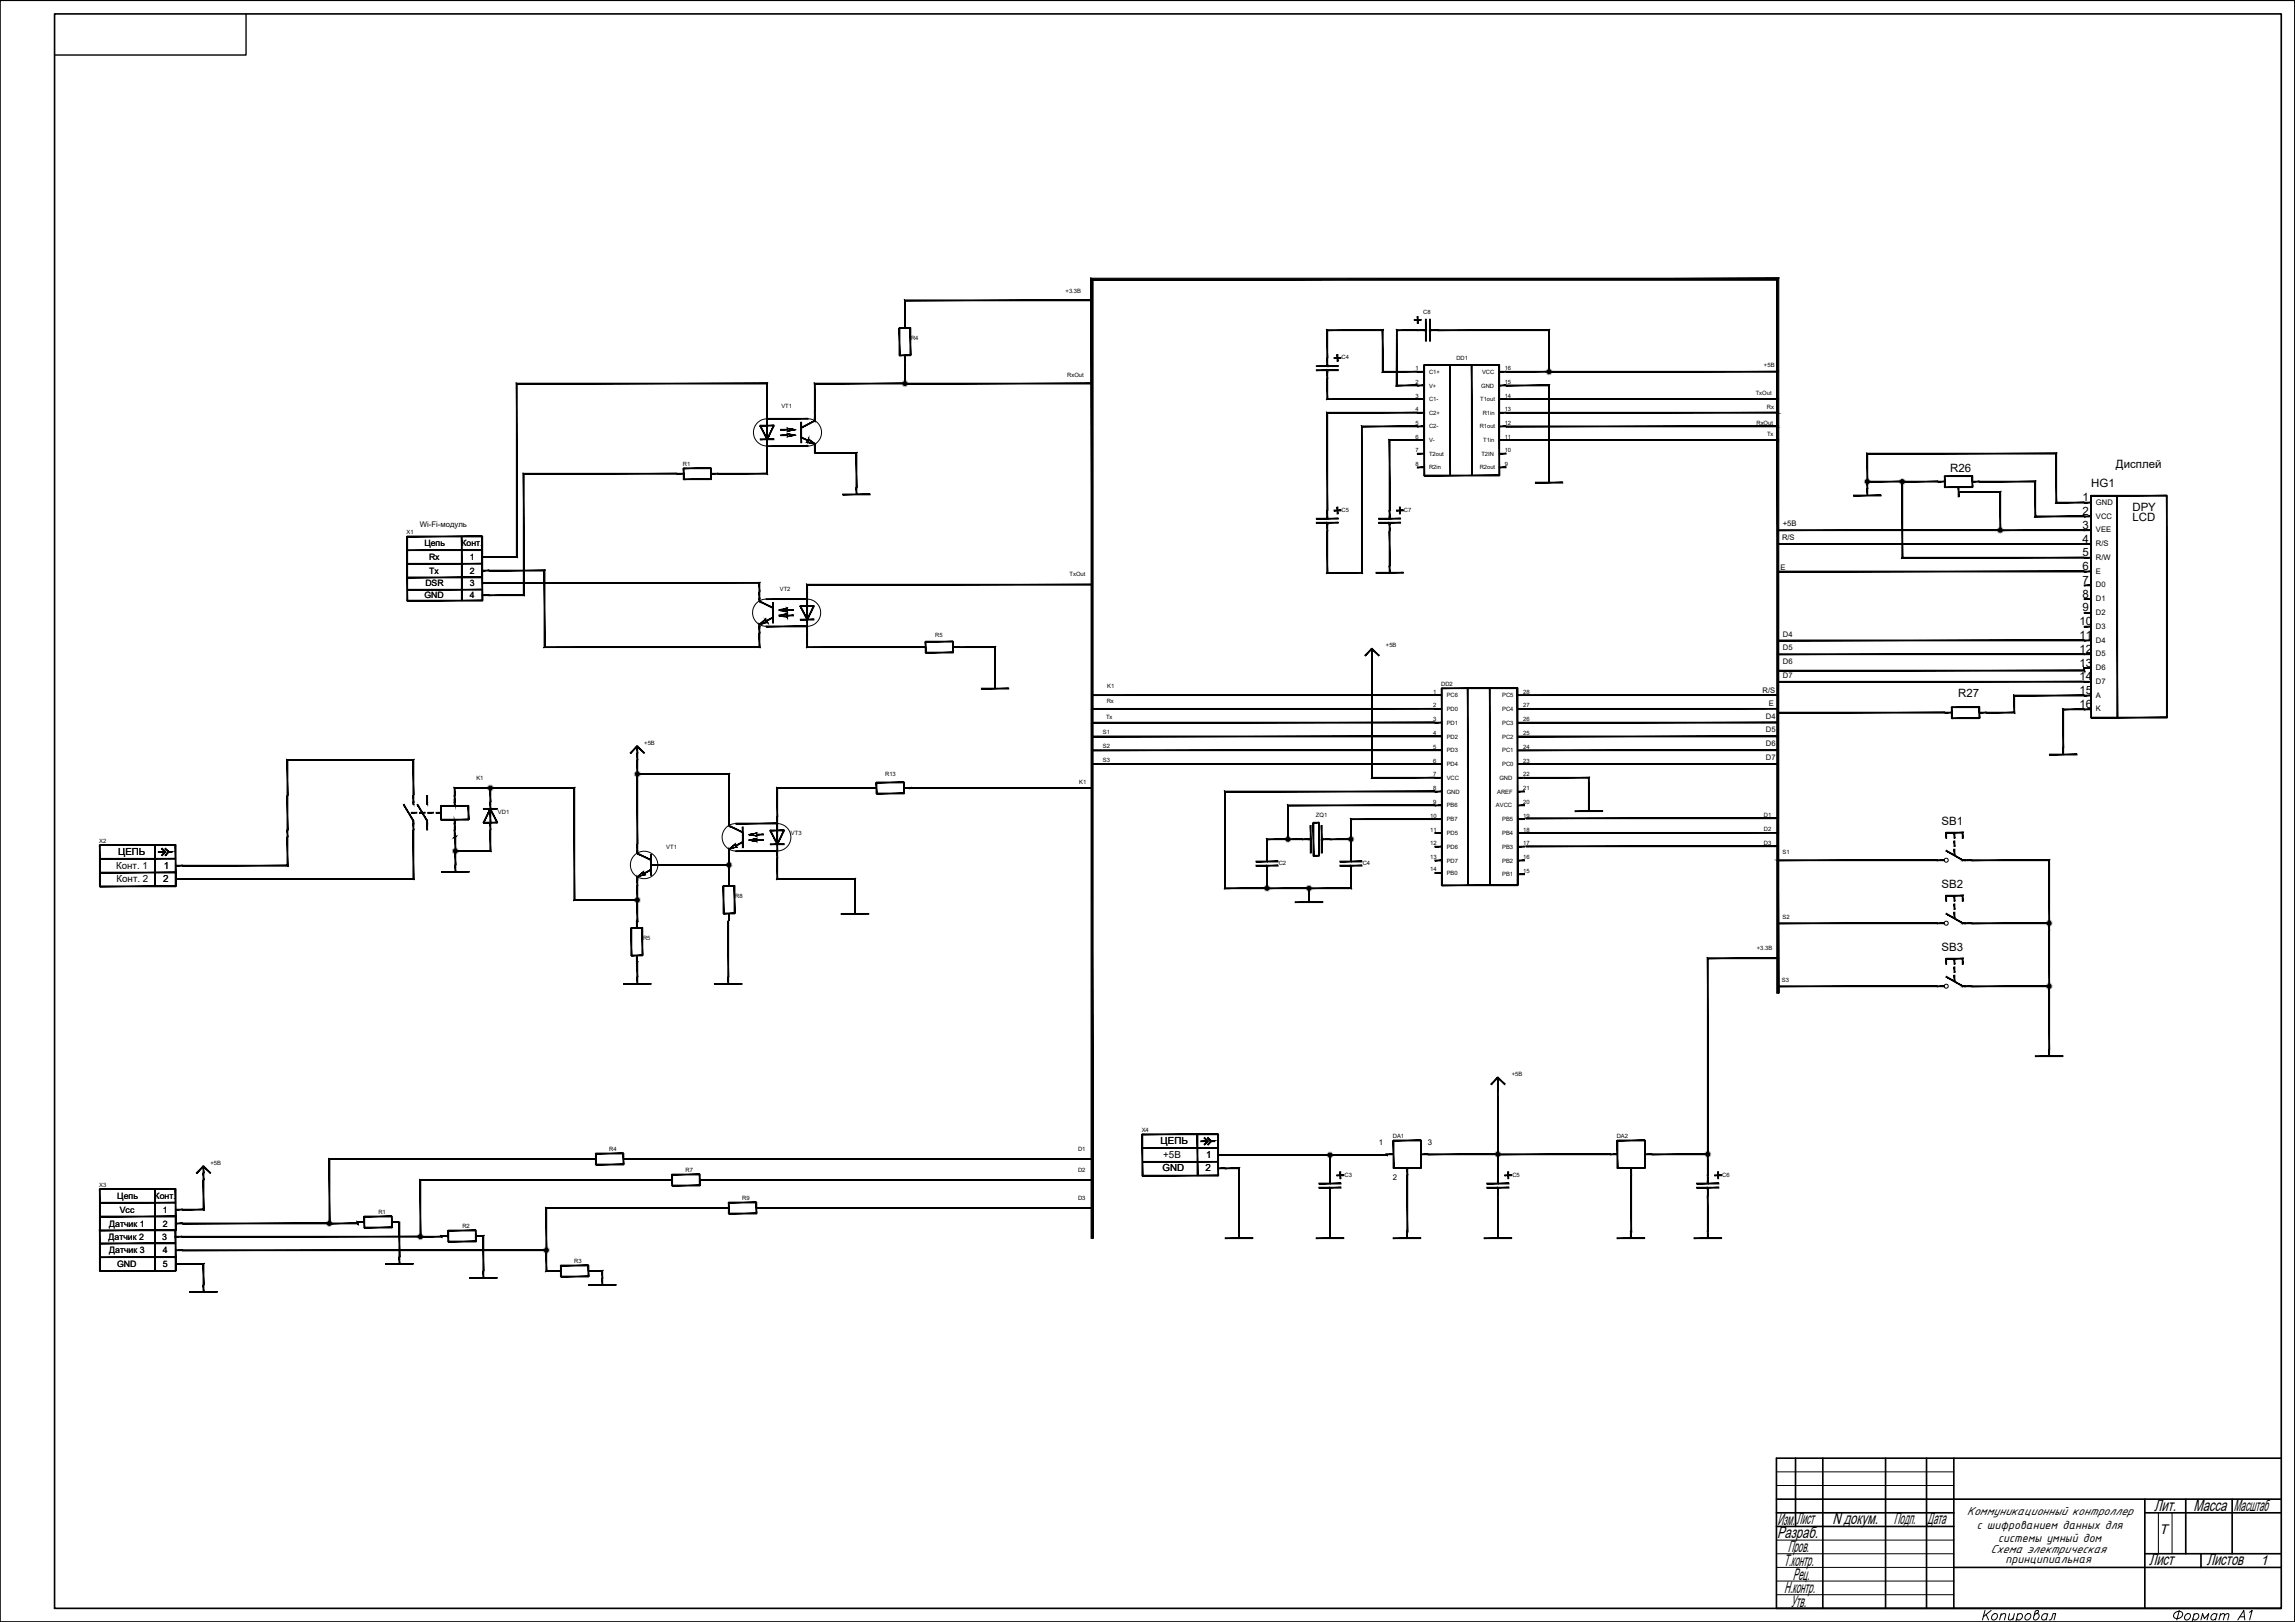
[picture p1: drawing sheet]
<svg xmlns="http://www.w3.org/2000/svg" width="841mm" height="594mm" viewBox="0 0 841 594" stroke-linecap="round" stroke-linejoin="round" font-family="sans-serif">
<defs><g id="words">
<g font-size="7.9">
<text x="725.3" y="595.1">Копировал</text>
<text x="795.2" y="595.1">Формат A1</text>
</g>
<g font-size="6.1">
<text x="789.4" y="553.3">Лит.</text>
<text x="803.8" y="553.4">Масса</text>
<text x="818.6" y="553.4">Масштаб</text>
<text x="651.2" y="563.3">Разраб.</text>
<text x="651.4" y="558.4">Изм.</text>
<text x="658.3" y="558.4">Лист</text>
<text x="671.6" y="558.3">N докум.</text>
<text x="694" y="558.3">Подп.</text>
<text x="706.4" y="558.4">Дата</text>
<text x="655.2" y="568.6">Пров.</text>
<text x="653.7" y="573.6">Т.контр.</text>
<text x="787.5" y="573.3">Лист</text>
<text x="808.7" y="573.3">Листов</text>
<text x="657" y="578.7">Рец.</text>
<text x="653.9" y="583.4">Н.контр.</text>
<text x="656.3" y="588.4">Утв.</text>
</g>
<g font-size="5.1">
<text x="791.3" y="561.8">T</text>
<text x="828.4" y="573.4">1</text>
</g>
<g font-size="4.7">
<text x="720.8" y="554.9">Коммуникационный контроллер</text>
<text x="724.4" y="559.9">с шифрованием данных для</text>
<text x="729.5" y="569">Схема электрическая</text>
<text x="732.2" y="564.9">системы умный дом</text>
<text x="735" y="572.6">принципиальная</text>
</g>
<g font-size="4.2">
<text x="714.7" y="172.8">R26</text>
<text x="775.4" y="171.4">Дисплей</text>
<text x="766.3" y="178.5">HG1</text>
<text x="763.1" y="183.6">1</text>
<text x="763.1" y="188.6">2</text>
<text x="781.4" y="187.1">DPY</text>
<text x="781.4" y="190.7">LCD</text>
<text x="763.1" y="193.7">3</text>
<text x="763.1" y="198.7">4</text>
<text x="763.1" y="203.8">5</text>
<text x="763.1" y="208.8">6</text>
<text x="763.1" y="213.9">7</text>
<text x="763.1" y="218.9">8</text>
<text x="763.1" y="224">9</text>
<text x="762" y="229">10</text>
<text x="762" y="234.1">11</text>
<text x="762" y="239.1">12</text>
<text x="762" y="244.2">13</text>
<text x="762" y="249.2">14</text>
<text x="717.6" y="255.4">R27</text>
<text x="762" y="254.2">15</text>
<text x="762" y="259.3">16</text>
<text x="711.5" y="302.3">SB1</text>
<text x="711.5" y="325.4">SB2</text>
<text x="711.5" y="348.4">SB3</text>
</g>
<g font-size="3.6">
<text x="43.3" y="313">ЦЕПЬ</text>
<text x="42.5" y="318.1">Конт. 1</text>
<text x="42.7" y="323">Конт. 2</text>
<text x="59.8" y="323">2</text>
<text x="60" y="318.1">1</text>
<text x="425.3" y="418.9">ЦЕПЬ</text>
<text x="426.3" y="424.1">+5В</text>
<text x="442.1" y="424.1">1</text>
<text x="426" y="428.9">GND</text>
<text x="441.8" y="428.9">2</text>
</g>
<g font-size="3.2">
<text x="155.5" y="200.1">Цепь</text>
<text x="169.1" y="200.1">Конт.</text>
<text x="157.2" y="205.1">Rx</text>
<text x="172.1" y="205.1">1</text>
<text x="155.9" y="214.6">DSR</text>
<text x="157.3" y="210.1">Tx</text>
<text x="172.1" y="210.1">2</text>
<text x="172.1" y="214.6">3</text>
<text x="155.5" y="219.1">GND</text>
<text x="172.1" y="219.1">4</text>
<text x="42.9" y="439.2">Цепь</text>
<text x="56.7" y="439.2">Конт.</text>
<text x="40" y="449.3">Датчик 1</text>
<text x="43.9" y="444.2">Vcc</text>
<text x="59.7" y="444.2">1</text>
<text x="59.7" y="449.3">2</text>
<text x="39.8" y="454.1">Датчик 2</text>
<text x="59.4" y="454.1">3</text>
<text x="40" y="459.1">Датчик 3</text>
<text x="59.7" y="459.1">4</text>
<text x="42.9" y="464.1">GND</text>
<text x="59.7" y="464.1">5</text>
</g>
<g font-size="2.9">
<text x="505.3" y="419.4">1</text>
<text x="523.3" y="419.4">3</text>
<text x="510.5" y="432.3">2</text>
</g>
<g font-size="2.8">
<text x="768.1" y="184.9">GND</text>
<text x="768.1" y="189.9">VCC</text>
<text x="153.8" y="193.1">Wi-Fi-модуль</text>
<text x="653" y="197.8">R/S</text>
<text x="653.3" y="192.6">+5B</text>
<text x="768.1" y="195">VEE</text>
<text x="768.1" y="200">R/S</text>
<text x="652.5" y="208.7">E</text>
<text x="768.1" y="205.1">R/W</text>
<text x="768.1" y="210.1">E</text>
<text x="768.1" y="215.2">D0</text>
<text x="768.1" y="220.2">D1</text>
<text x="768.1" y="225.2">D2</text>
<text x="653.4" y="233.1">D4</text>
<text x="768.1" y="230.3">D3</text>
<text x="653.4" y="238.2">D5</text>
<text x="768.1" y="235.3">D4</text>
<text x="653.4" y="243.2">D6</text>
<text x="768.1" y="240.4">D5</text>
<text x="768.1" y="245.4">D6</text>
<text x="653.4" y="248.3">D7</text>
<text x="768.1" y="250.5">D7</text>
<text x="645.9" y="253.9">R/S</text>
<text x="768.1" y="255.5">A</text>
<text x="647.1" y="263.2">D4</text>
<text x="648.2" y="258.7">E</text>
<text x="768.1" y="260.6">K</text>
<text x="647.1" y="268.2">D5</text>
<text x="647.1" y="273.3">D6</text>
<text x="647.1" y="278.3">D7</text>
</g>
<g font-size="2.1">
<text x="390.5" y="107.2">+3.3B</text>
<text x="521.6" y="114.9">C8</text>
<text x="333.9" y="124.5">R4</text>
<text x="491.6" y="131.6">C4</text>
<text x="533.7" y="132">DD1</text>
<text x="391.1" y="137.9">RxOut</text>
<text x="518.8" y="135.7">1</text>
<text x="523.7" y="136.9">C1+</text>
<text x="543.1" y="136.9">VCC</text>
<text x="551.4" y="135.7">16</text>
<text x="646.4" y="134.6">+5B</text>
<text x="518.8" y="140.7">2</text>
<text x="523.7" y="141.9">V+</text>
<text x="542.8" y="141.9">GND</text>
<text x="551.4" y="140.7">15</text>
<text x="286.3" y="149.6">VT1</text>
<text x="518.8" y="145.7">3</text>
<text x="523.7" y="146.9">C1-</text>
<text x="542.4" y="146.9">T1out</text>
<text x="551.4" y="145.7">14</text>
<text x="643.4" y="144.5">TxOut</text>
<text x="647.5" y="149.9">Rx</text>
<text x="518.8" y="150.7">4</text>
<text x="518.8" y="155.7">5</text>
<text x="523.7" y="151.9">C2+</text>
<text x="543.3" y="151.9">R1in</text>
<text x="551.4" y="150.7">13</text>
<text x="551.4" y="155.7">12</text>
<text x="643.7" y="155.5">RxOut</text>
<text x="518.8" y="160.7">6</text>
<text x="523.7" y="161.9">V-</text>
<text x="523.7" y="156.9">C2-</text>
<text x="542.2" y="156.9">R1out</text>
<text x="543.5" y="161.9">T1in</text>
<text x="551.4" y="160.7">11</text>
<text x="647.6" y="159.7">Tx</text>
<text x="518.8" y="165.7">7</text>
<text x="523.7" y="166.9">T2out</text>
<text x="542.9" y="166.9">T2IN</text>
<text x="551.4" y="165.7">10</text>
<text x="250.3" y="170.8">R1</text>
<text x="518.8" y="170.7">8</text>
<text x="523.7" y="171.9">R2in</text>
<text x="542.2" y="171.9">R2out</text>
<text x="551.4" y="170.7">9</text>
<text x="491.6" y="187.5">C5</text>
<text x="514.5" y="187.5">C7</text>
<text x="149" y="195.7">X1</text>
<text x="391.9" y="211.1">TxOut</text>
<text x="285.8" y="216.5">VT2</text>
<text x="342.7" y="233.1">R5</text>
<text x="507.9" y="237">+5B</text>
<text x="405.7" y="252">K1</text>
<text x="528.1" y="251.3">DD2</text>
<text x="405.6" y="257.6">Rx</text>
<text x="525.2" y="254.1">1</text>
<text x="530.2" y="255.4">PC6</text>
<text x="550.5" y="255.4">PC5</text>
<text x="558.2" y="254.1">28</text>
<text x="405.3" y="263.3">Tx</text>
<text x="525.2" y="259.1">2</text>
<text x="530.2" y="260.4">PD0</text>
<text x="550.5" y="260.4">PC4</text>
<text x="558.2" y="259.1">27</text>
<text x="404.1" y="269">S1</text>
<text x="525.2" y="264.2">3</text>
<text x="525.2" y="269.2">4</text>
<text x="530.2" y="265.5">PD1</text>
<text x="550.5" y="265.5">PC3</text>
<text x="558.2" y="264.2">26</text>
<text x="558.2" y="269.2">25</text>
<text x="236.1" y="272.7">+5B</text>
<text x="404.1" y="274.1">S2</text>
<text x="525.2" y="274.3">5</text>
<text x="530.2" y="270.5">PD2</text>
<text x="530.2" y="275.6">PD3</text>
<text x="550.5" y="270.5">PC2</text>
<text x="550.5" y="275.6">PC1</text>
<text x="558.2" y="274.3">24</text>
<text x="404.1" y="279.3">S3</text>
<text x="525.2" y="279.3">6</text>
<text x="530.2" y="280.6">PD4</text>
<text x="550.5" y="280.6">PC0</text>
<text x="558.2" y="279.3">23</text>
<text x="174.6" y="285.5">K1</text>
<text x="324.4" y="284.1">R13</text>
<text x="395.5" y="287">K1</text>
<text x="525.2" y="284.4">7</text>
<text x="530.2" y="285.6">VCC</text>
<text x="549.5" y="285.6">GND</text>
<text x="558.2" y="284.4">22</text>
<text x="525.2" y="289.4">8</text>
<text x="530.2" y="290.7">GND</text>
<text x="548.7" y="290.7">AREF</text>
<text x="558.2" y="289.4">21</text>
<text x="182.5" y="298.1">VD1</text>
<text x="482.3" y="299.2">ZQ1</text>
<text x="524.1" y="299.5">10</text>
<text x="525.2" y="294.5">9</text>
<text x="530.2" y="295.7">PB6</text>
<text x="548.2" y="295.7">AVCC</text>
<text x="558.2" y="294.5">20</text>
<text x="558.2" y="299.5">19</text>
<text x="646.4" y="299.2">D1</text>
<text x="289.9" y="306">VT3</text>
<text x="524.1" y="304.5">11</text>
<text x="530.2" y="300.8">PB7</text>
<text x="530.2" y="305.8">PD5</text>
<text x="550.5" y="300.8">PB5</text>
<text x="550.5" y="305.8">PB4</text>
<text x="558.2" y="304.5">18</text>
<text x="646.4" y="304.3">D2</text>
<text x="36.3" y="308.7">X2</text>
<text x="244.1" y="311">VT1</text>
<text x="524.1" y="309.6">12</text>
<text x="530.2" y="310.9">PD6</text>
<text x="550.5" y="310.9">PB3</text>
<text x="558.2" y="309.6">17</text>
<text x="646.4" y="309.4">D3</text>
<text x="468.6" y="316.8">C2</text>
<text x="499.4" y="316.8">C4</text>
<text x="524.1" y="314.6">13</text>
<text x="530.2" y="315.9">PD7</text>
<text x="550.5" y="315.9">PB2</text>
<text x="558.2" y="314.6">16</text>
<text x="653.2" y="312.8">S1</text>
<text x="524.1" y="319.2">14</text>
<text x="530.2" y="320.5">PB0</text>
<text x="550.5" y="321">PB1</text>
<text x="558.2" y="319.7">15</text>
<text x="269.4" y="328.8">R8</text>
<text x="653.2" y="336.8">S2</text>
<text x="235.6" y="344.2">R5</text>
<text x="643.8" y="347.9">+3.3B</text>
<text x="653" y="359.8">S3</text>
<text x="554" y="394.1">+5B</text>
<text x="418.4" y="414.7">X4</text>
<text x="510.4" y="417">DA1</text>
<text x="592.5" y="417">DA2</text>
<text x="223.3" y="421.4">R4</text>
<text x="395.1" y="421.4">D1</text>
<text x="77.1" y="426.6">+5B</text>
<text x="251.2" y="429.1">R7</text>
<text x="395.1" y="429.1">D2</text>
<text x="492.7" y="431">C3</text>
<text x="554.2" y="431">C5</text>
<text x="631.1" y="431">C6</text>
<text x="36.3" y="434.7">X3</text>
<text x="272" y="439.4">R9</text>
<text x="395.1" y="439.4">D3</text>
<text x="138.7" y="444.5">R1</text>
<text x="169.4" y="449.6">R2</text>
<text x="210.5" y="462.5">R3</text>
</g>
</g></defs>
<g fill="none" stroke="#000" stroke-width=".6">
<path d="M0 .1h841v594h-841zM20 5.1h816v584h-816zM658 534.1v25M668 534.1v55M691 534.1v55M706 534.1v55M716 534.1v55M836 534.1h-185v55h185M651 549.1h185M651 554.1h65M651 559.1h65M786 554.1h50"/>
<path d="M786 549.1v40M801 549.1v20M818 549.1v20M716 574.1h120M786 569.1h50M806.6 569.1v5"/>
</g>
<path d="M651 539.1h65M651 544.1h65M791 554.1v15M796 554.1v15M651 564.1h65M651 569.1h65M651 574.1h65M651 579.1h65M651 584.1h65" fill="none" stroke="#000" stroke-width=".37"/>
<!-- layer: 0 -->
<path d="M90.2 5.1v15.1h-70" fill="none" stroke="#000" stroke-width=".5"/>
<!-- layer: Sheet -->
<g fill="#000" stroke="#000" stroke-width=".37">
<path d="M651.5 136.2l.1-.2zM719.2 305l.2-.2zM719.2 328.1l.2-.2zM719.2 351.1l.2-.1zM515.6 450.9l.3 .2h-.3zM597.6 450.9l.3 .2h-.3z"/>
<path d="M331.5 109.9v7.7h.3zM331.5 109.9l.3 .3v7.4zM331.5 109.9l.3 .3 68.4-.3zM331.8 110.2l68.4-.3v.3z"/>
<path d="M518.3 117v.3l2.5-.3zM518.3 117.3l2.5-.3v.3z"/>
<path d="M519.4 115.9l.3 2.5v-2.5zM519.4 115.9l.3 2.5h-.3z"/>
<path d="M522.4 116.9l.3 8v-8zM522.4 116.9l.3 8h-.3z"/>
<path d="M523.9 116.9l.3 8v-8zM523.9 116.9l.3 8h-.3z"/>
<path d="M329.5 120.1v10h.3zM329.5 120.1h.3v10z"/>
<path d="M331.5 117.6v2.5h.3zM331.5 117.6h.3v2.5z"/>
<path d="M331.5 140l.1 .5zM331.4 140.1l.2 .4zM331.3 140.1l.3 .4z"/>
<path d="M331.5 130.1l.3 2.5v-2.5zM331.5 130.1l.3 2.5h-.3z"/>
<path d="M331.5 132.9l.3 7.6v-7.6zM331.5 132.9l.3 7.6h-.3z"/>
<path d="M333.5 120.1v10h.3zM333.5 120.1h.3v10z"/>
<path d="M329.6 130.3h4v-.3zM329.6 130h4l-4 .3z"/>
<path d="M329.6 120.3h4v-.3zM329.6 120h4l-4 .3z"/>
<path d="M486.2 131.1v2.5h.3zM486.2 131.1h.3v2.5z"/>
<path d="M486.2 133.6v.5h.3zM486.2 133.6h.3v.5z"/>
<path d="M486.2 120.8v10.3h.3zM486.2 120.8l.3 .3v10zM486.2 120.8l.3 .3 20.4-.3zM486.5 121.1l20.4-.3-.3 .3zM506.9 120.8l-.3 .3 .3 14.9zM506.6 121.1l.3 14.9-.3 .3zM506.9 136l-.3 .3 12.8-.3zM506.6 136.3l12.8-.3v.3z"/>
<path d="M486.2 136.1l.3 2.5v-2.5zM486.2 136.1l.3 2.5h-.3z"/>
<path d="M486.2 135.6l.3 .5v-.5zM486.2 135.6l.3 .5h-.3z"/>
<path d="M486.2 138.6l.3 7.4v-7.4zM486.2 138.6l.3 7.4-.3 .3zM486.2 146.3l33.2-.3h-32.9zM486.2 146.3l33.2-.3v.3z"/>
<path d="M490 129.8l.3 2.5v-2.5zM490 129.8l.3 2.5h-.3z"/>
<path d="M482.4 135.7h8v-.3zM482.4 135.4h8l-8 .3z"/>
<path d="M482.4 134.2h8v-.3zM482.4 133.9h8l-8 .3z"/>
<path d="M488.9 131.2h2.5v-.3zM488.9 130.9h2.5l-2.5 .3z"/>
<path d="M519.4 136.3h2.5v-.3zM519.4 136h2.5l-2.5 .3z"/>
<path d="M521.9 133.5v.3l27.5-.3zM521.9 133.8l27.5-.3v.3z"/>
<path d="M519.5 121.1h2.5v-.3zM519.5 120.8h2.5l-2.5 .3z"/>
<path d="M521.8 133.7l.3 40.5v-40.5zM521.8 133.7l.3 40.5h-.3z"/>
<path d="M522 121.1h.5v-.3zM522 120.8h.5l-.5 .3z"/>
<path d="M524 120.8v.3l.5-.3zM524 121.1l.5-.3v.3z"/>
<path d="M524.5 120.8v.3l2.5-.3zM524.5 121.1l2.5-.3v.3z"/>
<path d="M527 120.8v.3l40.8-.3zM527 121.1l40.8-.3-.3 .3zM567.8 120.8l-.3 .3 .3 15.2zM567.5 121.1l.3 15.2-.3-.3zM551.9 136.3h15.9l-.3-.3zM551.9 136h15.6l-15.6 .3z"/>
<path d="M549.4 136v.3l2.5-.3zM549.4 136.3l2.5-.3v.3z"/>
<path d="M549.3 133.7l.3 40.5v-40.5zM549.3 133.7l.3 40.5h-.3z"/>
<path d="M567.2 136.2h.5zM567.2 136.3l.5-.1zM567.2 136.4l.5-.2z"/>
<path d="M567.3 135.8l.4 .4zM567.2 135.9l.5 .3zM567.2 136l.5 .2z"/>
<path d="M567.3 136.5l.4-.3zM567.7 136.2l-.2 .5zM567.7 136.2l-.2 .5z"/>
<path d="M567.5 135.7l.2 .5zM567.4 135.7l.3 .5zM567.3 135.8l.4 .4z"/>
<path d="M567.7 136.2l.1 .5zM567.7 136.2l.1 .5zM567.7 136.2l.2 .4z"/>
<path d="M567.7 136v.3l83.9-.3zM567.7 136.3l83.9-.3-.3 .3z"/>
<path d="M567.9 135.7l-.2 .5zM567.8 135.7l-.1 .5zM567.7 135.7v.5z"/>
<path d="M567.7 136.2l.4 .2zM567.7 136.2l.5 .1zM567.7 136.2h.5z"/>
<path d="M567.7 136.2h.5zM567.7 136.2l.5-.2zM568 135.8l-.3 .4z"/>
<path d="M278.5 156l2.7 4.8-2.5-5zM278.5 156l2.7 4.8-.2 .2z"/>
<path d="M281 150.9v2.5h.3zM281 150.9h.3v2.5z"/>
<path d="M281.1 153.3v.2l15-.2zM281.1 153.5l15-.2v.2z"/>
<path d="M281 153.4l.3 10v-10zM281 153.4l.3 10h-.3zM281 163.4l.3 2.5v-2.5zM281 163.4l.3 2.5h-.3z"/>
<path d="M278.6 156h5v-.3zM278.6 155.7h5l-5 .3z"/>
<path d="M286.1 157.3v.2l2.5-.2zM286.1 157.5l2.5-.2v.2z"/>
<path d="M286.1 159.3v.2l2.5-.2zM286.1 159.5l2.5-.2v.2z"/>
<path d="M288.6 156.8v1.2zM288.6 156.8v1zM288.6 156.8l2.8 .5zM288.6 157l2.7 .4z"/>
<path d="M288.6 158.8v1.2zM288.6 158.8v1zM288.6 158.8l2.8 .5zM288.6 159l2.7 .4z"/>
<path d="M288.6 158l2.7-.7zM288.6 157.8l2.7-.5z"/>
<path d="M288.6 160l2.7-.7zM288.6 159.8l2.7-.5z"/>
<path d="M293.5 156.5l.2 .3 4.8-2.8zM293.7 156.8l4.8-2.8 .2 .3z"/>
<path d="M298.4 150.9v2.5h.4zM298.4 150.9h.4v2.5z"/>
<path d="M298.4 153.4v.7h.4zM298.4 153.4h.4v.7z"/>
<path d="M298.4 140.3v10.6h.4zM298.4 140.3l.4 .3v10.3zM298.4 140.3l.4 .3 32.8-.3zM298.8 140.6l32.8-.3v.3zM331.6 140.3v.3l68.6-.3zM331.6 140.6l68.6-.3v.3z"/>
<path d="M331.1 140.5h.5zM331.1 140.6l.5-.1zM331.2 140.8l.4-.3z"/>
<path d="M331.3 140.1l.3 .4zM331.2 140.2l.4 .3zM331.1 140.4l.5 .1z"/>
<path d="M331.3 140.9l.3-.4zM331.6 140.5l-.2 .4zM331.6 140.5v.5z"/>
<path d="M331.6 140.5v.5zM331.6 140.5l.3 .4zM331.6 140.5l.3 .4z"/>
<path d="M331.9 140.1l-.3 .4zM331.8 140l-.2 .5zM331.6 140v.5z"/>
<path d="M331.6 140.5l.5 .3zM331.6 140.5l.5 .1zM331.6 140.5h.5z"/>
<path d="M331.6 140.5h.5zM331.6 140.5l.5-.1zM332 140.1l-.4 .4z"/>
<path d="M511.6 141.3h7.8v-.3zM511.6 141.3l.3-.3h7.5zM511.8 120.8l-.2 20.5 .3-.3zM511.8 120.8l.3 .3-.2 19.9zM511.8 120.8l.3 .3 7.4-.3zM512.1 121.1l7.4-.3v.3z"/>
<path d="M486.5 151.3h32.9v-.3zM486.2 151h33.2l-32.9 .3zM486.2 151l.3 36v-35.7zM486.2 151l.3 36h-.3z"/>
<path d="M519.4 141.3h2.5v-.3zM519.4 141h2.5l-2.5 .3z"/>
<path d="M519.4 146.3h2.5v-.3zM519.4 146h2.5l-2.5 .3z"/>
<path d="M519.4 151.3h2.5v-.3zM519.4 151h2.5l-2.5 .3z"/>
<path d="M519.4 156.3h2.5v-.3zM519.4 156h2.5l-2.5 .3z"/>
<path d="M549.4 146v.3l2.5-.3zM549.4 146.3l2.5-.3v.3z"/>
<path d="M549.4 141v.3l2.5-.3zM549.4 141.3l2.5-.3v.3z"/>
<path d="M549.4 151v.3l2.5-.3zM549.4 151.3l2.5-.3v.3z"/>
<path d="M549.4 156v.3l2.5-.3zM549.4 156.3l2.5-.3v.3z"/>
<path d="M551.9 146v.3l99.7-.3zM551.9 146.3l99.7-.3-.3 .3zM651.3 146.3h.3v-.3zM651.3 146.3h.3z"/>
<path d="M551.9 151v.3l99.7-.3zM551.9 151.3l99.7-.3-.3 .3zM651.3 151.3l.3 .1v-.4zM651.3 151.3l.3 .1z"/>
<path d="M551.9 156v.3l99.7-.3zM551.9 156.3l99.7-.3-.3 .3zM651.3 156.3l.3 .2v-.5zM651.3 156.3l.3 .2z"/>
<path d="M551.9 141v.3l15.9-.3zM551.9 141.3l15.9-.3-.3 .3zM567.5 141.3l.3 33v-33.3zM567.5 141.3l.3 33h-.3z"/>
<path d="M250.4 171.5v4h.3zM250.4 171.5h.3v4z"/>
<path d="M248 173.7h2.5v-.3zM248 173.4h2.5l-2.5 .3z"/>
<path d="M250.5 175.4v.3l10-.3zM250.5 175.7l10-.3v.3z"/>
<path d="M250.5 171.4v.3l10-.3zM250.5 171.7l10-.3v.3z"/>
<path d="M260.4 171.5v4h.3zM260.4 171.5h.3v4z"/>
<path d="M260.5 173.4v.3l2.5-.3zM260.5 173.7l2.5-.3v.3z"/>
<path d="M263 173.4v.3l18-.3zM263 173.7l18-.3 .3 .3zM281 165.9v7.5l.3 .3zM281 165.9h.3v7.8z"/>
<path d="M278.6 160.7v.4l5-.4zM278.6 161.1l5-.4v.4z"/>
<path d="M283.5 155.8l-2.5 5 .2 .2zM283.5 155.8l.2 .2-2.5 5z"/>
<path d="M281.1 163.3v.2l15-.2zM281.1 163.5l15-.2v.2z"/>
<path d="M293.5 154.6v7.6h.3zM293.5 154.6h.3v7.6z"/>
<path d="M293.7 160l-.2 .3 2.7 1zM293.5 160.3l2.7 1-.2 .2z"/>
<path d="M296.3 160.7l-.2 1.1 .3-.7zM296.3 160.7l-.2 1.1-.5 .2zM295.6 162l3 .5-2.5-.7zM295.6 162l3 .5v.3z"/>
<path d="M298.4 162.6v.8h.4zM298.4 162.6h.4v.8z"/>
<path d="M296.4 161.1l2.1 1.7 .2-.3zM296.3 160.7l2.4 1.8-2.3-1.4z"/>
<path d="M298.6 165.7v.3l15.4-.3zM298.6 166l15.4-.3-.3 .3zM313.7 166l.3 12.6v-12.9zM313.7 166l.3 12.6h-.3z"/>
<path d="M298.4 163.4l.4 2.5v-2.5zM298.4 163.4l.4 2.5h-.4z"/>
<path d="M519.4 161.3h2.5v-.3zM519.4 161h2.5l-2.5 .3z"/>
<path d="M519.4 171.3h2.5v-.3zM519.4 171h2.5l-2.5 .3z"/>
<path d="M521.9 174v.3l27.5-.3zM521.9 174.3l27.5-.3v.3z"/>
<path d="M519.4 166.3h2.5v-.3zM519.4 166h2.5l-2.5 .3z"/>
<path d="M531.2 133.6l.1 40.6h.3zM531.2 133.6h.3l.1 40.6z"/>
<path d="M539.2 133.6l.1 40.6h.2zM539.2 133.6h.3v40.6z"/>
<path d="M549.4 161v.3l2.5-.3zM549.4 161.3l2.5-.3v.3z"/>
<path d="M549.4 166v.3l2.5-.3zM549.4 166.3l2.5-.3v.3z"/>
<path d="M549.4 171v.3l2.5-.3zM549.4 171.3l2.5-.3v.3z"/>
<path d="M551.9 161v.3l99.7-.3zM551.9 161.3l99.7-.3-.3 .3zM651.6 161l-.3 .3 .3 .3zM651.3 161.3l.3 .3h-.3z"/>
<path d="M562.7 176.6v.3l10-.3zM562.7 176.9l10-.3v.3z"/>
<path d="M567.5 174.3v2.5h.3zM567.5 174.3h.3v2.5z"/>
<path d="M683.8 176.4h.5zM683.8 176.5l.5-.1zM683.8 176.7l.5-.3z"/>
<path d="M683.9 176l.4 .4zM683.8 176.2l.5 .2zM683.8 176.3l.5 .1z"/>
<path d="M683.9 176.8l.4-.4zM684.3 176.4l-.1 .5zM684.3 176.4v.5z"/>
<path d="M684.1 176.3v2.7h.3zM684.1 176.3l.3 .3v2.4zM684.1 176.3l.3 .3 12.7-.3zM684.4 176.6l12.7-.3v.3zM697.1 176.3v.3l13.1-.3zM697.1 176.6l13.1-.3v.3z"/>
<path d="M684.2 175.9l.1 .5zM684 176l.3 .4zM683.9 176l.4 .4z"/>
<path d="M684.3 176.4v.5zM684.3 176.4l.1 .5zM684.3 176.4l.2 .5z"/>
<path d="M684.5 176l-.2 .4zM684.4 175.9l-.1 .5zM684.3 175.9v.5z"/>
<path d="M684.3 176.4l.4 .3zM684.3 176.4l.5 .1zM684.3 176.4h.5z"/>
<path d="M684.3 176.4h.5zM684.3 176.4l.5-.1zM684.3 176.4l.4-.2z"/>
<path d="M696.6 176.4h.5zM696.6 176.5l.5-.1zM696.7 176.7l.4-.3z"/>
<path d="M696.7 176l.4 .4zM696.7 176.2l.4 .2zM696.6 176.3l.5 .1z"/>
<path d="M696.7 176.8l.4-.4zM697.1 176.4l-.1 .5zM697.1 176.4v.5z"/>
<path d="M697 175.9l.1 .5zM696.8 176l.3 .4zM696.7 176l.4 .4z"/>
<path d="M697.1 176.4v.5zM697.1 176.4l.3 .5zM697.1 176.4l.3 .5z"/>
<path d="M697.4 176l-.3 .4zM697.2 175.9l-.1 .5zM697.1 175.9v.5z"/>
<path d="M697.1 176.4l.4 .4zM697.1 176.4l.5 .1zM697.1 176.4h.5z"/>
<path d="M697.1 176.4h.5zM697.1 176.4l.5-.1zM697.1 176.4l.4-.4z"/>
<path d="M710.2 176.6h2.5v-.3zM710.2 176.3h2.5l-2.5 .3z"/>
<path d="M712.7 174.2v.3l10.1-.3zM712.7 174.5l10.1-.3v.3z"/>
<path d="M712.7 178.3v.3l10.1-.3zM712.7 178.6l10.1-.3v.3z"/>
<path d="M712.5 174.4l.3 4v-4zM712.5 174.4l.3 4h-.3z"/>
<path d="M717.6 178.4l.3 3.6v-3.6zM717.6 178.4l.3 3.6h-.3z"/>
<path d="M722.8 176.3v.3l2.5-.3zM722.8 176.6l2.5-.3v.3z"/>
<path d="M722.6 174.4l.3 4v-4zM722.6 174.4l.3 4h-.3z"/>
<path d="M725.3 176.3v.3l20.7-.3zM725.3 176.6l20.7-.3-.3 .3zM745.7 176.6l.3 12.4v-12.7zM745.7 176.6l.3 12.4-.3 .3zM746 189l-.3 .3 18.1-.3zM745.7 189.3l18.1-.3v.3z"/>
<path d="M149.2 196.3v.3l27.5-.3zM149.2 196.6l27.5-.3v.3z"/>
<path d="M149.1 196.5l.3 23.5v-23.5zM149.1 196.5l.3 23.5h-.3z"/>
<path d="M169.1 196.5l.3 23.5v-23.5zM169.1 196.5l.3 23.5h-.3z"/>
<path d="M176.6 196.5l.3 23.5v-23.5zM176.6 196.5l.3 23.5h-.3z"/>
<path d="M308.8 180.9v.3l10-.3zM308.8 181.2l10-.3v.3z"/>
<path d="M313.7 178.6v2.5h.3zM313.7 178.6h.3v2.5z"/>
<path d="M486.2 187v2.5h.3zM486.2 187h.3v2.5z"/>
<path d="M486.2 189.5v.5h.3zM486.2 189.5h.3v.5z"/>
<path d="M486.2 192l.3 2.5v-2.5zM486.2 192l.3 2.5h-.3z"/>
<path d="M486.2 191.5l.3 .5v-.5zM486.2 191.5l.3 .5h-.3z"/>
<path d="M486.2 194.5l.3 15.2v-15.2zM486.2 194.5l.3 15.2-.3 .3zM486.2 210l12.7-.3h-12.4zM486.2 210l12.7-.3 .3 .3zM498.9 156v53.7l.3 .3zM498.9 156l.3 .3v53.7zM498.9 156l.3 .3 20.2-.3zM499.2 156.3l20.2-.3v.3z"/>
<path d="M490 185.7l.3 2.5v-2.5zM490 185.7l.3 2.5h-.3z"/>
<path d="M482.4 191.6h8v-.3zM482.4 191.3h8l-8 .3z"/>
<path d="M482.4 190.1h8v-.3zM482.4 189.8h8l-8 .3z"/>
<path d="M488.9 187.1h2.5v-.3zM488.9 186.8h2.5l-2.5 .3z"/>
<path d="M509.1 187v2.5h.3zM509.1 187h.3v2.5z"/>
<path d="M509.1 189.5v.5h.3zM509.1 189.5h.3v.5z"/>
<path d="M509.1 161v26h.3zM509.1 161l.3 .3v25.7zM509.1 161l.3 .3 10-.3zM509.4 161.3l10-.3v.3z"/>
<path d="M509.1 192l.3 2.5v-2.5zM509.1 192l.3 2.5h-.3z"/>
<path d="M509.1 191.5l.3 .5v-.5zM509.1 191.5l.3 .5h-.3z"/>
<path d="M509.1 194.6l.3 12.7v-12.7zM509.1 194.6l.3 12.7h-.3z"/>
<path d="M512.8 185.7l.3 2.5v-2.5zM512.8 185.7l.3 2.5h-.3z"/>
<path d="M505.2 191.6h8v-.3zM505.2 191.3h8l-8 .3z"/>
<path d="M505.2 190.1h8v-.3zM505.2 189.8h8l-8 .3z"/>
<path d="M511.7 187.1h2.5v-.3zM511.7 186.8h2.5l-2.5 .3z"/>
<path d="M651.5 199.1v.3l112.3-.3zM651.5 199.4l112.3-.3v.3z"/>
<path d="M679.2 181.3v.3l10.1-.3zM679.2 181.6l10.1-.3v.3z"/>
<path d="M684.1 179v2.5h.3zM684.1 179h.3v2.5z"/>
<path d="M717.7 180v.3l5.1-.3zM717.7 180.3l5.1-.3v.3zM722.8 180v.3l2.5-.3zM722.8 180.3l2.5-.3v.3z"/>
<path d="M725.3 180v.3l7.9-.3zM725.3 180.3l7.9-.3-.3 .3zM733.2 180l-.3 .3 .3 13.7zM732.9 180.3l.3 13.7-.3 .3zM733.2 194l-.3 .3 30.9-.3zM732.9 194.3l30.9-.3v.3z"/>
<path d="M732.5 194.2h.5zM732.5 194.3l.5-.1zM732.6 194.5l.4-.3z"/>
<path d="M732.6 193.8l.4 .4zM732.6 193.9l.4 .3zM732.5 194.1l.5 .1z"/>
<path d="M732.6 194.6l.4-.4zM733 194.2l-.1 .5zM733 194.2l-.1 .5z"/>
<path d="M732.9 193.7l.1 .5zM732.7 193.8l.3 .4zM732.6 193.8l.4 .4z"/>
<path d="M733 194.2l.1 .5zM733 194.2l.3 .4zM733 194.2l.3 .4z"/>
<path d="M651.5 194.3h81.5v-.3zM651.5 194h81.5l-81.5 .3z"/>
<path d="M733.3 193.8l-.3 .4zM733.1 193.7l-.1 .5zM733 193.7v.5z"/>
<path d="M733 194.2l.4 .4zM733 194.2l.5 .1zM733 194.2h.5z"/>
<path d="M733 194.2h.5zM733 194.2l.4-.3zM733 194.2l.4-.4z"/>
<path d="M753.4 184.2h10.4v-.2zM753.4 184.2l.3-.2h10.1zM753.4 166.3v17.9l.3-.2zM753.4 166.3l.3-.3v18zM684.4 166.3h69l.3-.3zM684.1 166h69.6l-69.3 .3zM684.1 166l.3 10.4v-10.1zM684.1 166l.3 10.4h-.3z"/>
<path d="M763.8 184.2h2.5v-.2zM763.8 184h2.5l-2.5 .2z"/>
<path d="M763.8 189.3h2.5v-.3zM763.8 189h2.5l-2.5 .3z"/>
<path d="M766.3 181.4v.3l27.8-.3zM766.3 181.7l27.8-.3v.3z"/>
<path d="M763.8 194.3h2.5v-.3zM763.8 194h2.5l-2.5 .3z"/>
<path d="M763.8 199.4h2.5v-.3zM763.8 199.1h2.5l-2.5 .3z"/>
<path d="M766.1 181.6l.3 81.2v-81.2zM766.1 181.6l.3 81.2h-.3z"/>
<path d="M793.9 181.6l.3 81.2v-81.2zM793.9 181.6l.3 81.2h-.3z"/>
<path d="M176.7 203.8v.3l2.5-.3zM176.7 204.1l2.5-.3v.3z"/>
<path d="M149.2 201.6h27.5v-.2zM149.2 201.4h27.5l-27.5 .2z"/>
<path d="M149.2 206.6h27.5v-.3zM149.2 206.3h27.5l-27.5 .3z"/>
<path d="M176.7 208.8v.3l2.5-.3zM176.7 209.1l2.5-.3v.3z"/>
<path d="M149.2 211.6h27.5v-.3zM149.2 211.3h27.5l-27.5 .3z"/>
<path d="M176.7 213.3v.3l2.5-.3zM176.7 213.6l2.5-.3v.3z"/>
<path d="M149.2 216.1h27.5v-.2zM149.2 215.9h27.5l-27.5 .2z"/>
<path d="M176.7 217.9v.2l2.5-.2zM176.7 218.1l2.5-.2v.2z"/>
<path d="M179.2 213.3v.3l99.2-.3zM179.2 213.6l99.2-.3-.3 .3zM278.4 213.3l-.3 .3 .3 3.1zM278.1 213.6l.3 3.1h-.3z"/>
<path d="M179.2 217.9v.2l12.6-.2zM179.2 218.1l12.6-.2 .3 .2zM191.8 173.4v44.5l.3 .2zM191.8 173.4l.3 .3v44.4zM191.8 173.4l.3 .3 55.9-.3zM192.1 173.7l55.9-.3v.3z"/>
<path d="M179.2 203.8v.3l10-.3zM179.2 204.1l10-.3 .3 .3zM189.2 140.3v63.5l.3 .3zM189.2 140.3l.3 .3v63.5zM189.2 140.3l.3 .3 91.8-.3zM189.5 140.6l91.8-.3-.3 .3zM281.3 140.3l-.3 .3 .3 10.3zM281 140.6l.3 10.3h-.3z"/>
<path d="M278.1 216.9v2.5h.3zM278.1 216.9h.3v2.5z"/>
<path d="M295.6 216.9v2.5h.3zM295.6 216.9h.3v2.5z"/>
<path d="M295.6 214v2.9h.3zM295.6 214l.3 .3v2.6zM295.6 214l.3 .3 104.3-.3zM295.9 214.3l104.3-.3v.3z"/>
<path d="M280.8 219.6h15v-.3zM280.8 219.3h15l-15 .3z"/>
<path d="M295.6 219.4l.3 10v-10zM295.6 219.4l.3 10h-.3zM295.6 229.4l.3 2.5v-2.5zM295.6 229.4l.3 2.5h-.3z"/>
<path d="M504.2 209.6v.3l10-.3zM504.2 209.9l10-.3v.3z"/>
<path d="M509.1 207.3v2.5h.3zM509.1 207.3h.3v2.5z"/>
<path d="M651.5 209.2v.3l112.3-.3zM651.5 209.5l112.3-.3v.3z"/>
<path d="M697 204.4h66.8v-.3zM697 204.4l.3-.3h66.5zM697 176.4v28l.3-.3zM697 176.4h.3v27.7z"/>
<path d="M763.8 209.5h2.5v-.3zM763.8 209.2h2.5l-2.5 .3z"/>
<path d="M763.8 219.6h2.5v-.3zM763.8 219.3h2.5l-2.5 .3z"/>
<path d="M763.8 214.5h2.5v-.3zM763.8 214.2h2.5l-2.5 .3z"/>
<path d="M763.8 204.4h2.5v-.3zM763.8 204.1h2.5l-2.5 .3z"/>
<path d="M149.2 220.1h27.5v-.2zM149.2 219.9h27.5l-27.5 .2z"/>
<path d="M278.1 228.7v.7h.3zM278.1 228.7h.3v.7z"/>
<path d="M278.1 219.4v.8h.3zM278.1 219.4h.3v.8z"/>
<path d="M278.2 228.6l.2 .2 2.2-2.1zM278.4 228.8l2.2-2.1-.1 .5z"/>
<path d="M278.1 229.4l.3 2.5v-2.5zM278.1 229.4l.3 2.5h-.3z"/>
<path d="M278.1 231.9l.3 5.3v-5.3zM278.1 231.9l.3 5.3-.3-.3zM199.4 237.2h79l-.3-.3zM199.4 237.2l.3-.3h78.4zM199.4 209.1v28.1l.3-.3zM199.4 209.1l.3-.3v28.1zM179.2 209.1h20.2l.3-.3zM179.2 208.8h20.5l-20.5 .3z"/>
<path d="M280.6 226.7l-.1 .5 .8 .8zM280.5 227.2l.8 .8-.5-.2zM278.3 228.8l3-.8-.5-.2zM278.2 228.5l2.6-.7-2.5 1z"/>
<path d="M283.1 220.7v7.5h.3zM283.1 220.7h.3v7.5z"/>
<path d="M278.2 220.3l5 2.5 .1-.3zM278.4 220.1l4.9 2.4-5.1-2.2z"/>
<path d="M280.8 227.6l2.5-1.3-.1-.2zM280.7 227.3l2.5-1.2-2.4 1.5z"/>
<path d="M285.6 223.3l-.1 .3 2.6 .2zM285.5 223.6l2.6 .2 .3 .3z"/>
<path d="M285.6 225.3l-.1 .3 2.6 .2zM285.5 225.6l2.6 .2 .3 .3z"/>
<path d="M288.1 223.1v.7l.3 .3zM288.4 222.8v1.3l-.3-1zM285.6 223.6l2.5-.5 .3-.3zM285.5 223.3l2.9-.5-2.8 .8z"/>
<path d="M288.1 225.1v.7l.3 .3zM288.4 224.8v1.3l-.3-1zM285.6 225.6l2.5-.5 .3-.3zM285.5 225.3l2.9-.5-2.8 .8z"/>
<path d="M288.3 223.6h2.5v-.3zM288.3 223.3h2.5l-2.5 .3z"/>
<path d="M288.3 225.6h2.5v-.3zM288.3 225.3h2.5l-2.5 .3z"/>
<path d="M293.3 221.8v.3l5-.3zM293.3 222.1l5-.3v.3z"/>
<path d="M293.1 222l2.5 5 .3-.1zM293.1 222l.3-.1 2.5 5z"/>
<path d="M280.8 229.6h15v-.3zM280.8 229.3h15l-15 .3z"/>
<path d="M295.6 231.9l.3 5v-5zM295.6 231.9l.3 5-.3 .3zM295.9 236.9l-.3 .3 41.1-.3zM295.6 237.2l41.1-.3v.3z"/>
<path d="M293.3 227.1h5v-.3zM293.3 226.8h5l-5 .3z"/>
<path d="M298.2 221.9l-2.3 5.1 2.5-5zM298.2 221.9l-2.3 5.1-.3-.1z"/>
<path d="M339.1 235v4h.3zM339.1 235h.3v4z"/>
<path d="M336.7 237.2h2.5v-.3zM336.7 236.9h2.5l-2.5 .3z"/>
<path d="M339.2 238.9v.3l10-.3zM339.2 239.2l10-.3v.3z"/>
<path d="M339.2 234.9v.3l10-.3zM339.2 235.2l10-.3v.3z"/>
<path d="M349 235v4h.4zM349 235h.4v4z"/>
<path d="M349.2 236.9v.3l2.5-.3zM349.2 237.2l2.5-.3v.3z"/>
<path d="M351.9 236.9v.3l12.9-.3zM351.9 237.2l12.9-.3-.3 .3zM364.5 237.2l.3 12.5v-12.8zM364.5 237.2l.3 12.5h-.3z"/>
<path d="M502.7 237.7l2.7 2.3-2.5-2.5zM502.7 237.7l2.7 2.3-.2 .2z"/>
<path d="M502.7 237.5l-2.4 2.7 2.6-2.5zM502.7 237.5l-2.4 2.7-.2-.2z"/>
<path d="M502.6 237.6l.3 36.5v-36.5zM502.6 237.6l.3 36.5h-.3z"/>
<path d="M651.5 234.4v.3l112.3-.3zM651.5 234.7l112.3-.3v.3z"/>
<path d="M651.5 239.5v.3l112.3-.3zM651.5 239.8l112.3-.3v.3z"/>
<path d="M763.8 224.6h2.5v-.3zM763.8 224.3h2.5l-2.5 .3z"/>
<path d="M763.8 229.7h2.5v-.3zM763.8 229.4h2.5l-2.5 .3z"/>
<path d="M763.8 234.7h2.5v-.3zM763.8 234.4h2.5l-2.5 .3z"/>
<path d="M763.8 239.8h2.5v-.3zM763.8 239.5h2.5l-2.5 .3z"/>
<path d="M359.6 252.1v.3l10-.3zM359.6 252.4l10-.3v.3z"/>
<path d="M364.5 249.7v2.5h.3zM364.5 249.7h.3v2.5z"/>
<path d="M400 259.8h125.8v-.3zM400 259.8l.4-.3h125.4zM400 258.7v1.1l.4-.3zM400 258.7h.4v.8z"/>
<path d="M400.2 254.7h128.2v-.3zM400.2 254.4h128.2l-128.2 .3z"/>
<path d="M525.8 259.8h2.6v-.3zM525.8 259.5h2.6l-2.6 .3z"/>
<path d="M528.4 251.9v.3l27.7-.3zM528.4 252.2l27.7-.3v.3z"/>
<path d="M528.2 252.1l.3 72.1v-72.1zM528.2 252.1l.3 72.1h-.3z"/>
<path d="M556.1 254.4v.3l95.4-.3zM556.1 254.7l95.4-.3v.3z"/>
<path d="M556.1 259.5v.3l95.4-.3zM556.1 259.8l95.4-.3v.3z"/>
<path d="M556 252.1l.3 72.1v-72.1zM556 252.1l.3 72.1h-.3z"/>
<path d="M651.5 245.5v.3l112.1-.3zM651.5 245.8l112.1-.3 .3 .3zM763.6 244.7v.8l.3 .3zM763.6 244.7h.3v1.1z"/>
<path d="M651.5 249.6v.3l112.3-.3zM651.5 249.9l112.3-.3v.3z"/>
<path d="M715.3 258.9v.3l10-.3zM715.3 259.2l10-.3v.3z"/>
<path d="M738.3 254.9h25.5v-.3zM738 254.6h25.8l-25.5 .3zM738 254.6l.3 6.6v-6.3zM738 254.6l.3 6.6-.3-.3zM727.9 261.2h10.4l-.3-.3zM727.9 260.9h10.1l-10.1 .3z"/>
<path d="M763.8 244.8h2.5v-.3zM763.8 244.5h2.5l-2.5 .3z"/>
<path d="M763.8 249.9h2.5v-.3zM763.8 249.6h2.5l-2.5 .3z"/>
<path d="M763.8 254.9h2.5v-.3zM763.8 254.6h2.5l-2.5 .3z"/>
<path d="M763.8 260h2.5v-.3zM763.8 259.7h2.5l-2.5 .3z"/>
<path d="M233.4 273.3v2.5h.3zM233.4 273.3h.3v2.5z"/>
<path d="M233.6 273.2l-.2 .2 2.8 2.3zM233.4 273.4l2.8 2.3-.2 .2z"/>
<path d="M233.4 273.2l-2.3 2.7 2.5-2.5zM233.4 273.2l-2.3 2.7-.2-.2z"/>
<path d="M233.4 278.4l.3 5.1v-5.1zM233.4 278.4l.3 5.1h-.3z"/>
<path d="M233.4 275.8l.3 2.6v-2.6zM233.4 275.8l.3 2.6h-.3z"/>
<path d="M502.6 274.1l.3 10.6v-10.6zM502.6 274.1l.3 10.6-.3 .3zM502.6 285l23.2-.3h-22.9zM502.6 285l23.2-.3v.3z"/>
<path d="M400 264.8h125.8v-.3zM400.4 264.5h125.4l-125.8 .3zM400 263.8v1l.4-.3zM400 263.8h.4v.7z"/>
<path d="M525.8 264.8h2.6v-.3zM525.8 264.5h2.6l-2.6 .3z"/>
<path d="M400.2 280h128.2v-.3zM400.2 279.7h128.2l-128.2 .3z"/>
<path d="M400.2 269.9h128.2v-.3zM400.2 269.6h128.2l-128.2 .3z"/>
<path d="M400.2 274.9h128.2v-.3zM400.2 274.6h128.2l-128.2 .3z"/>
<path d="M556.1 264.5v.3l95.4-.3zM556.1 264.8l95.4-.3v.3z"/>
<path d="M556.1 269.6v.3l95.4-.3zM556.1 269.9l95.4-.3v.3z"/>
<path d="M556.1 279.7v.3l95.4-.3zM556.1 280l95.4-.3v.3z"/>
<path d="M556.1 274.6v.3l95.4-.3zM556.1 274.9l95.4-.3v.3z"/>
<path d="M651.5 260.9v.3l61.2-.3zM651.5 261.2l61.2-.3v.3z"/>
<path d="M715.1 259v4h.3zM715.1 259h.3v4z"/>
<path d="M712.7 261.2h2.6v-.3zM712.7 260.9h2.6l-2.6 .3z"/>
<path d="M715.3 262.9v.3l10-.3zM715.3 263.2l10-.3v.3z"/>
<path d="M725.2 259v4h.3zM725.2 259h.3v4z"/>
<path d="M725.3 260.9v.3l2.6-.3zM725.3 261.2l2.6-.3v.3z"/>
<path d="M751 276.2v.3l10.1-.3zM751 276.5l10.1-.3v.3z"/>
<path d="M755.9 273.8v2.6h.3zM755.9 273.8h.3v2.6z"/>
<path d="M755.9 259.7v14.1h.3zM755.9 259.7l.3 .3v13.8zM755.9 259.7l.3 .3 7.6-.3zM756.2 260l7.6-.3v.3z"/>
<path d="M766.3 262.7v.3l27.8-.3zM766.3 263l27.8-.3v.3z"/>
<path d="M775.7 181.5v81.3h.3zM775.7 181.5h.3v81.3z"/>
<path d="M105.2 291.4l.3 12.6v-12.6zM105.2 291.4l.3 12.6h-.3zM105.2 304l.3 2.6v-2.6zM105.2 304l.3 2.6h-.3z"/>
<path d="M151.3 291.4v2.5h.3zM151.3 291.4h.3v2.5z"/>
<path d="M151.3 278.5v12.7h.3zM151.3 278.5l.3-.3v13zM105.5 278.5h45.8l.3-.3zM105.2 278.2h46.4l-46.1 .3zM105.2 278.2l.3 13.2v-12.9zM105.2 278.2l.3 13.2h-.3z"/>
<path d="M151.3 293.9l.3 .8v-.8zM151.3 293.9l.3 .8h-.3z"/>
<path d="M150.7 297.8h2v-.3zM150.7 297.5h2l-2 .3z"/>
<path d="M153.8 297.8h2v-.3zM153.8 297.5h2l-2 .3z"/>
<path d="M156.4 291.4v2.5h.3zM156.4 291.4h.3v2.5z"/>
<path d="M156.4 293.9l.3 .8v-.8zM156.4 293.9l.3 .8h-.3z"/>
<path d="M156.8 297.8h2v-.3zM156.8 297.5h2l-2 .3z"/>
<path d="M159.8 297.8h1.8v-.3zM159.8 297.5h1.8l-1.8 .3z"/>
<path d="M166.5 291.4v2.5h.3zM166.5 291.4h.3v2.5z"/>
<path d="M166.5 293.9v1.3h.3zM166.5 293.9h.3v1.3z"/>
<path d="M166.5 288.5v2.9h.3zM166.5 288.5l.3 .3v2.6zM166.5 288.5l.3 .3 13-.3zM166.8 288.8l13-.3-.3 .3zM179.8 288.5l-.3 .3 .3 4.9zM179.5 288.8l.3 4.9h-.3z"/>
<path d="M161.6 295.3h10.1v-.3zM161.6 295h10.1l-10.1 .3z"/>
<path d="M179.2 288.6h.5zM179.2 288.7l.5-.1zM179.2 288.9l.5-.3z"/>
<path d="M179.3 288.3l.4 .3zM179.2 288.4l.5 .2zM179.2 288.5l.5 .1z"/>
<path d="M179.7 288.6l-.4 .4zM179.7 288.6l-.1 .5zM179.7 288.6v.5z"/>
<path d="M179.6 288.1l.1 .5zM179.4 288.2l.3 .4zM179.3 288.3l.4 .3z"/>
<path d="M179.7 288.6v.5zM179.7 288.6l.1 .5zM179.7 288.6l.4 .4z"/>
<path d="M179.7 288.5v.3l30.9-.3zM179.7 288.8l30.9-.3-.3 .3zM210.6 288.5l-.3 .3 .3 40.7zM210.3 288.8l.3 40.7-.3 .3zM210.6 329.5l-.3 .3 23.2-.3zM210.3 329.8l23.2-.3v.3z"/>
<path d="M179.6 296.2l-2.3 5.2 2.5-5.1zM179.6 296.2l-2.3 5.2-.3-.2z"/>
<path d="M179.9 288.2l-.2 .4zM179.8 288.1l-.1 .5zM179.7 288.1v.5z"/>
<path d="M179.7 288.6l.4 .3zM179.7 288.6l.4 .3zM179.7 288.6l.5 .1z"/>
<path d="M179.7 288.6l.5-.1zM179.7 288.6l.5-.1zM179.7 288.6l.4-.2z"/>
<path d="M177.2 296.4h5v-.3zM177.2 296.1h5l-5 .3z"/>
<path d="M233 283.5h.5zM233 283.6l.5-.1zM233.1 283.7l.4-.2z"/>
<path d="M233.2 283.1l.3 .4zM233.1 283.2l.4 .3zM233 283.4l.5 .1z"/>
<path d="M233.2 283.8l.3-.3zM233.5 283.5l-.2 .4zM233.5 283.5l-.1 .5z"/>
<path d="M233.4 283l.1 .5zM233.3 283l.2 .5zM233.2 283.1l.3 .4z"/>
<path d="M233.5 283.5l.2 .5zM233.5 283.5l.2 .5zM233.5 283.5l.3 .4z"/>
<path d="M233.8 283l-.3 .5zM233.7 283l-.2 .5zM233.5 283v.5z"/>
<path d="M233.5 283.5l.5 .2zM233.5 283.5l.5 .2zM233.5 283.5h.6z"/>
<path d="M233.5 283.5h.6zM233.5 283.5l.5-.3zM233.5 283.5l.5-.3z"/>
<path d="M284.7 288.5v10.6h.3zM284.7 288.5l.3 .3v10.3zM284.7 288.5l.3 .3 33.7-.3zM285 288.8l33.7-.3v.3z"/>
<path d="M321 286.6v4h.4zM321 286.6h.4v4z"/>
<path d="M318.7 288.8h2.5v-.3zM318.7 288.5h2.5l-2.5 .3z"/>
<path d="M331.1 286.6v4h.3zM331.1 286.6h.3v4z"/>
<path d="M331.3 288.5v.3l2.5-.3zM331.3 288.8l2.5-.3v.3z"/>
<path d="M321.2 290.8h10.1v-.3zM321.2 290.5h10.1l-10.1 .3z"/>
<path d="M321.2 286.7h10.1v-.3zM321.2 286.4h10.1l-10.1 .3z"/>
<path d="M333.5 288.5v.3l.3-.3zM333.8 288.5v.3h-.3zM333.8 288.5v.3l66.4-.3zM333.8 288.8l66.4-.3v.3z"/>
<path d="M472.1 295.1h53.7v-.3zM471.8 294.8h54l-53.7 .3zM471.8 294.8l.3 12.4v-12.1zM471.8 294.8l.3 12.4-.3 .3zM472.1 307.2l-.3 .3 5.5-.3zM471.8 307.5l5.5-.3v.3z"/>
<path d="M449.1 290.1h76.7v-.3zM448.8 289.8h77l-76.7 .3zM448.8 289.8l.3 35.4v-35.1zM448.8 289.8l.3 35.4-.3 .3zM448.8 325.5l15.5-.3h-15.2zM448.8 325.5l15.5-.3v.3z"/>
<path d="M525.8 290.1h2.6v-.3zM525.8 289.8h2.6l-2.6 .3z"/>
<path d="M525.8 285h2.6v-.3zM525.8 284.7h2.6l-2.6 .3z"/>
<path d="M525.8 295.1h2.6v-.3zM525.8 294.8h2.6l-2.6 .3z"/>
<path d="M556.1 284.7v.3l2.6-.3zM556.1 285l2.6-.3v.3z"/>
<path d="M556.1 289.8v.3l2.6-.3zM556.1 290.1l2.6-.3v.3z"/>
<path d="M556.1 294.8v.3l2.6-.3zM556.1 295.1l2.6-.3v.3z"/>
<path d="M556.1 299.9v.3l2.6-.3zM556.1 300.2l2.6-.3v.3z"/>
<path d="M558.7 284.7v.3l23.7-.3zM558.7 285l23.7-.3-.3 .3zM582.4 284.7l-.3 .3 .3 9.6zM582.1 285l.3 9.6h-.3z"/>
<path d="M559.2 299.5v.4l92.3-.4zM559.2 299.9l92.3-.4v.4z"/>
<path d="M577.2 296.9v.3l10.1-.3zM577.2 297.2l10.1-.3v.3z"/>
<path d="M582.1 294.6v2.5h.3zM582.1 294.6h.3v2.5z"/>
<path d="M36.6 309.4v.3l27.7-.3zM36.6 309.7l27.7-.3v.3z"/>
<path d="M36.4 309.5l.3 15.1v-15.1zM36.4 309.5l.3 15.1h-.3z"/>
<path d="M56.6 309.5l.3 15.1v-15.1zM56.6 309.5l.3 15.1h-.3z"/>
<path d="M59.2 310.9l1.3 1.2 .2-.2zM59.4 310.7l1.3 1.2-1.5-1z"/>
<path d="M58 312.2h2.6v-.3zM58 311.9h2.6l-2.6 .3z"/>
<path d="M60.5 311.9l-1.1 1.5 1.3-1.3zM60.5 311.9l-1.1 1.5-.2-.2z"/>
<path d="M60.5 310.9l1.2 1.2 .2-.2zM60.5 310.9l.2-.2 1.2 1.2z"/>
<path d="M61.7 311.9l-1 1.5 1.2-1.3zM60.5 313.2l1.2-1.3-1 1.5z"/>
<path d="M61.8 312.2h1.3v-.3zM61.8 311.9h1.3l-1.3 .3z"/>
<path d="M64.3 316.9v.3l2.6-.3zM64.3 317.2l2.6-.3v.3z"/>
<path d="M36.6 314.7h27.7v-.3zM36.6 314.4h27.7l-27.7 .3z"/>
<path d="M36.6 319.7h27.7v-.2zM36.6 319.5h27.7l-27.7 .2z"/>
<path d="M64.2 309.5l.3 15.1v-15.1zM64.2 309.5l.3 15.1h-.3z"/>
<path d="M66.9 316.9v.3l38.3-.3zM66.9 317.2l38.3-.3 .3 .3zM105.2 306.6v10.3l.3 .3zM105.2 306.6h.3v10.6z"/>
<path d="M147.8 294.7l3.6 6.1 .2-.2zM147.8 294.7l.3-.1 3.5 6z"/>
<path d="M151.3 301.5l.3 2.5v-2.5zM151.3 301.5l.3 2.5h-.3z"/>
<path d="M151.3 300.7l.3 .8v-.8zM151.3 300.7l.3 .8h-.3z"/>
<path d="M152.9 294.7l3.5 6.1 .3-.2zM152.9 294.7l.2-.1 3.6 6z"/>
<path d="M156.4 301.5l.3 2.5v-2.5zM156.4 301.5l.3 2.5h-.3z"/>
<path d="M156.4 300.7l.3 .8v-.8zM156.4 300.7l.3 .8h-.3z"/>
<path d="M161.4 295.2v5h.3zM161.4 295.2h.3v5z"/>
<path d="M161.6 300.1v.3l10.1-.3zM161.6 300.4l10.1-.3v.3z"/>
<path d="M166.4 311.7h.5zM166.4 311.8l.5-.1zM166.4 311.9l.5-.2z"/>
<path d="M166.5 311.3l.4 .4zM166.4 311.4l.5 .3zM166.4 311.6l.5 .1z"/>
<path d="M166.5 312.1l.4-.4zM166.9 311.7l-.2 .5zM166.9 311.7l-.2 .5z"/>
<path d="M166.7 316.8v2.5h.3zM166.7 316.8h.3v2.5z"/>
<path d="M166.7 311.7v5.1h.3zM166.7 311.7h.3v5.1zM166.7 306.7v5h.3zM166.7 306.7l.3-.3v5.3zM166.5 306.7l.5-.3zM166.5 306.7l.5-.3zM166.5 304v2.7l.3-.3zM166.5 304h.3v2.4z"/>
<path d="M166.5 301.5l.3 2.5v-2.5zM166.5 301.5l.3 2.5h-.3z"/>
<path d="M166.5 300.2l.3 1.3v-1.3zM166.5 300.2l.3 1.3h-.3z"/>
<path d="M166.7 311.2l.2 .5zM166.6 311.2l.3 .5zM166.5 311.3l.4 .4z"/>
<path d="M166.9 311.7l.1 .5zM166.9 311.7l.2 .4zM166.9 311.7l.2 .4z"/>
<path d="M167.1 311.2l-.2 .5zM167 311.2l-.1 .5zM166.9 311.2v.5z"/>
<path d="M166.9 311.7l.3 .4zM166.9 311.7l.5 .1zM166.9 311.7h.5z"/>
<path d="M166.9 311.7h.5zM166.9 311.7l.5-.1zM166.9 311.7l.3-.4z"/>
<path d="M171.5 295.2v5h.3zM171.5 295.2h.3v5z"/>
<path d="M161.8 319.5h10.1v-.3zM161.8 319.2h10.1l-10.1 .3z"/>
<path d="M177.2 301.2v.3l5-.3zM177.2 301.5l5-.3v.3z"/>
<path d="M179.5 296.3v5h.3zM179.5 296.3h.3v5zM179.5 293.7v2.6h.3zM179.5 293.7h.3v2.6z"/>
<path d="M179.5 301.3l.3 2.5v-2.5zM179.5 301.3l.3 2.5h-.3z"/>
<path d="M179.5 304l.3 7.8v-7.8zM179.5 304l.3 7.8-.3-.3zM166.9 311.8h12.9l-.3-.3zM166.9 311.5h12.6l-12.6 .3z"/>
<path d="M179.6 296.3l2.5 5.1 .3-.2zM179.6 296.3l.2-.1 2.6 5z"/>
<path d="M233.4 309.2v2.6h.3zM233.4 309.2h.3v2.6z"/>
<path d="M233.4 283.3v25.8h.3zM233.4 283.3l.3 .3v25.5zM233.4 283.3l.3 .3 33.6-.3zM233.7 283.6l33.6-.3-.3 .3zM267.3 283.3l-.3 .3 .3 15.5zM267 283.6l.3 15.5h-.3z"/>
<path d="M233.4 311.8l.3 .7v-.7zM233.4 311.8l.3 .7h-.3z"/>
<path d="M235.8 319.3l.6 1.1zM235.8 319.4l.6 1zM233.6 321.2l2.8-.8zM233.5 321.1l2.7-.8z"/>
<path d="M233.5 312.7l5 2.5 .2-.3zM233.6 312.4l5.1 2.5-5.2-2.2z"/>
<path d="M236.1 320l2.6-1.3-.2-.2zM236 319.7l2.5-1.2-2.4 1.5z"/>
<path d="M238.4 313l.3 7.6v-7.6zM238.4 313l.3 7.6h-.3z"/>
<path d="M241.1 316.7v.3l2.5-.3zM241.1 317l2.5-.3v.3z"/>
<path d="M238.6 317h2.5v-.3zM238.6 316.7h2.5l-2.5 .3z"/>
<path d="M243.6 316.7v.3l23.6-.3zM243.6 317l23.6-.3v.3z"/>
<path d="M266.6 316.8h.6zM266.7 317l.5-.2zM266.7 317.1l.5-.3z"/>
<path d="M266.8 316.5l.4 .3zM266.7 316.6l.5 .2zM266.7 316.7l.5 .1z"/>
<path d="M267.2 316.8l-.4 .4zM267.2 316.8l-.2 .5zM267.2 316.8v.5z"/>
<path d="M267 299.1v2.5h.3zM267 299.1h.3v2.5z"/>
<path d="M267 311v.7h.3zM267 311h.3v.7z"/>
<path d="M267 301.6v.8h.3zM267 301.6h.3v.8z"/>
<path d="M267.1 310.9l2.3-1.8zM267.2 311l2.2-1.9z"/>
<path d="M267 316.3l.2 .5zM266.9 316.4l.3 .4zM266.8 316.5l.4 .3z"/>
<path d="M267.2 316.8v.5zM267.2 316.8l.1 .5zM267.2 316.8l.3 .4z"/>
<path d="M267 311.7l.3 2.6v-2.6zM267 311.7l.3 2.6h-.3z"/>
<path d="M267 314.3l.3 2.5v-2.5zM267 314.3l.3 2.5h-.3zM267 316.8l.3 5.1v-5.1zM267 316.8l.3 5.1h-.3z"/>
<path d="M267.4 316.4l-.2 .4zM267.3 316.3l-.1 .5zM267.2 316.3v.5z"/>
<path d="M267.2 316.8l.4 .3zM267.2 316.8l.4 .3zM267.2 316.8l.5 .2z"/>
<path d="M267.2 316.8l.5-.1zM267.2 316.8l.5-.1zM267.2 316.8l.4-.2z"/>
<path d="M269.4 309.1l.6 1.2zM269.4 309.3l.6 1zM267.2 311l2.8-.7zM267.1 310.9l2.8-.7z"/>
<path d="M272 302.9v7.6h.4zM272 302.9h.4v7.6z"/>
<path d="M267.1 302.5l5 2.6 .2-.3zM267.2 302.3l5.1 2.5-5.2-2.3z"/>
<path d="M269.7 309.9l2.6-1.3-.2-.3zM269.6 309.6l2.5-1.3-2.4 1.6z"/>
<path d="M274.5 305.6l2.7 .5zM274.5 305.7l2.8 .5z"/>
<path d="M274.5 307.7l2.7 .4zM274.5 307.7l2.8 .6z"/>
<path d="M277.2 305.2l.1 1zM277.3 305.1v1.1zM274.5 305.7l2.8-.6zM274.5 305.6l2.8-.5z"/>
<path d="M277.2 307.2l.1 1.1zM277.3 307.1v1.2zM274.5 307.7l2.8-.6zM274.5 307.7l2.8-.6z"/>
<path d="M277.3 305.8h2.5v-.3zM277.3 305.5h2.5l-2.5 .3z"/>
<path d="M277.3 307.8h2.5v-.3zM277.3 307.5h2.5l-2.5 .3z"/>
<path d="M282.3 304v.3l5-.3zM282.3 304.3l5-.3v.3z"/>
<path d="M284.7 299.1v2.5h.3zM284.7 299.1h.3v2.5z"/>
<path d="M282.2 304.2l2.5 5.1 .3-.2zM282.2 304.2l.2-.1 2.6 5z"/>
<path d="M269.7 301.8h15.1v-.3zM269.7 301.5h15.1l-15.1 .3z"/>
<path d="M269.7 311.9h15.1v-.3zM269.7 311.6h15.1l-15.1 .3z"/>
<path d="M284.7 301.6l.3 10.1v-10.1zM284.7 301.6l.3 10.1h-.3zM284.7 311.7l.3 2.6v-2.6zM284.7 311.7l.3 2.6h-.3z"/>
<path d="M282.3 309.4h5v-.3zM282.3 309.1h5l-5 .3z"/>
<path d="M287.2 304.1l-2.2 5.2 2.5-5.1zM287.2 304.1l-2.2 5.2-.3-.2z"/>
<path d="M460.3 315.4v.3l8-.3zM460.3 315.7l8-.3v.3z"/>
<path d="M460.3 316.9v.3l8-.3zM460.3 317.2l8-.3v.3z"/>
<path d="M464.2 315v.5h.3zM464.2 315h.3v.5z"/>
<path d="M464.2 312.5v2.5h.3zM464.2 312.5h.3v2.5z"/>
<path d="M464.2 307.2v5.3h.3zM464.2 307.2l.3 .3v5zM464.2 307.2l.3 .3 7.5-.3zM464.5 307.5l7.5-.3v.3z"/>
<path d="M464.2 317.1l.3 .5v-.5zM464.2 317.1l.3 .5h-.3z"/>
<path d="M464.2 317.6l.3 2.5v-2.5zM464.2 317.6l.3 2.5h-.3z"/>
<path d="M471.5 307.4h.5zM471.5 307.5l.5-.1zM471.6 307.6l.4-.2z"/>
<path d="M471.6 307l.4 .4zM471.6 307.1l.4 .3zM471.5 307.3l.5 .1z"/>
<path d="M471.6 307.7l.4-.3zM472 307.4l-.1 .5zM472 307.4v.5z"/>
<path d="M471.9 306.9l.1 .5zM471.7 306.9l.3 .5zM471.6 307l.4 .4z"/>
<path d="M472 307.4v.5zM472 307.4l.1 .5zM472 307.4l.2 .4z"/>
<path d="M472.2 306.9l-.2 .5zM472.1 306.9l-.1 .5zM472 306.9v.5z"/>
<path d="M472 307.4l.4 .2zM472 307.4l.5 .1zM472 307.4h.5z"/>
<path d="M472 307.4h.5zM472 307.4l.5-.1zM472 307.4l.4-.3z"/>
<path d="M477.3 307.5h2.5v-.3zM477.3 307.2h2.5l-2.5 .3z"/>
<path d="M479.8 307.2v.3l.5-.3zM479.8 307.5l.5-.3v.3z"/>
<path d="M480.2 302.3v10.1h.3zM480.2 302.3h.3v10.1z"/>
<path d="M481.2 301.3v12.1h.3zM481.2 301.3h.3v12.1z"/>
<path d="M481.3 313.6h2v-.3zM481.3 313.3h2l-2 .3z"/>
<path d="M481.3 301.5h2v-.3zM481.3 301.2h2l-2 .3z"/>
<path d="M483.2 301.3l.3 12.1v-12.1zM483.2 301.3l.3 12.1h-.3z"/>
<path d="M484.4 307.2v.3l.5-.3zM484.4 307.5l.5-.3v.3z"/>
<path d="M484.2 302.3l.3 10.1v-10.1zM484.2 302.3l.3 10.1h-.3z"/>
<path d="M484.9 307.2v.3l2.5-.3zM484.9 307.5l2.5-.3v.3z"/>
<path d="M487.4 307.2v.3l7.5-.3zM487.4 307.5l7.5-.3 .3 .3zM494.9 299.9v7.3l.3 .3zM494.9 299.9l.3 .3v7.3zM494.9 299.9l.3 .3 30.6-.3zM495.2 300.2l30.6-.3v.3z"/>
<path d="M491 315.4v.3l8.1-.3zM491 315.7l8.1-.3v.3z"/>
<path d="M491 316.9v.3l8.1-.3zM491 317.2l8.1-.3v.3z"/>
<path d="M494.6 307.4h.5zM494.6 307.5l.5-.1zM494.6 307.6l.5-.2z"/>
<path d="M494.7 307l.4 .4zM494.6 307.1l.5 .3zM494.6 307.3l.5 .1z"/>
<path d="M494.7 307.7l.4-.3zM495.1 307.4l-.3 .4zM495.1 307.4v.5z"/>
<path d="M494.9 315v.5h.3zM494.9 315h.3v.5z"/>
<path d="M494.9 312.5v2.5h.3zM494.9 312.5h.3v2.5z"/>
<path d="M494.9 307.4v5.1h.3zM494.9 307.4h.3v5.1z"/>
<path d="M494.9 306.9l.2 .5zM494.8 306.9l.3 .5zM494.7 307l.4 .4z"/>
<path d="M495.1 307.4v.5zM495.1 307.4l.1 .5zM495.1 307.4l.2 .4z"/>
<path d="M494.9 317.1l.3 .5v-.5zM494.9 317.1l.3 .5h-.3z"/>
<path d="M494.9 317.6l.3 2.5v-2.5zM494.9 317.6l.3 2.5h-.3z"/>
<path d="M495.3 306.9l-.2 .5zM495.2 306.9l-.1 .5zM495.1 306.9v.5z"/>
<path d="M495.1 307.4l.4 .2zM495.1 307.4l.4 .2zM495.1 307.4h.5z"/>
<path d="M495.1 307.4h.5zM495.1 307.4l.4-.3zM495.1 307.4l.4-.3z"/>
<path d="M525.8 300.2h2.6v-.3zM525.8 299.9h2.6l-2.6 .3z"/>
<path d="M525.8 305.2h2.6v-.3zM525.8 304.9h2.6l-2.6 .3z"/>
<path d="M525.8 310.3h2.6v-.3zM525.8 310h2.6l-2.6 .3z"/>
<path d="M525.8 315.3h2.6v-.3zM525.8 315h2.6l-2.6 .3z"/>
<path d="M525.8 319.9h2.6v-.4zM525.8 319.5h2.6l-2.6 .4z"/>
<path d="M556.1 304.9v.3l2.6-.3zM556.1 305.2l2.6-.3v.3z"/>
<path d="M556.1 310v.3l2.6-.3zM556.1 310.3l2.6-.3v.3z"/>
<path d="M556.1 315v.3l2.6-.3zM556.1 315.3l2.6-.3v.3z"/>
<path d="M558.7 304.9v.3l92.9-.3zM558.7 305.2l92.9-.3-.3 .3zM651.6 304.9l-.3 .3 .3 2.2zM651.3 305.2l.3 2.2h-.3z"/>
<path d="M559.2 309.8v.3l92.3-.3zM559.2 310.1l92.3-.3v.3z"/>
<path d="M651.3 315.1l.3 .1zM651.3 315.1l.3 .1z"/>
<path d="M651.5 315.2h58.4v-.3zM651.5 314.9h58.4l-58.4 .3z"/>
<path d="M709.9 315.2h2.5v-.3zM709.9 314.9h2.5l-2.5 .3z"/>
<path d="M713 305v2h.3zM713 305h.3v2z"/>
<path d="M716.1 305v2h.3zM716.1 305h.3v2z"/>
<path d="M716.1 311v2.3h.3zM716.1 311h.3v2.3z"/>
<path d="M716.1 308v2h.3zM716.1 308h.3v2z"/>
<path d="M713.2 305.1h5.9l.3-.3zM713.2 304.8h6.2l-6.2 .3z"/>
<path d="M719.1 305v2h.3zM719.1 305h.3v2z"/>
<path d="M713.1 311.7l6.1 3.5 .1-.2zM713.3 311.4l6 3.6-6.2-3.3z"/>
<path d="M719.2 314.9v.3l.8-.3zM719.2 315.2l.8-.3v.3z"/>
<path d="M720 314.9v.3l2.5-.3zM720 315.2l2.5-.3v.3z"/>
<path d="M64.3 321.8v.3l2.6-.3zM64.3 322.1l2.6-.3v.3z"/>
<path d="M36.6 324.8h27.7v-.3zM36.6 324.5h27.7l-27.7 .3z"/>
<path d="M66.9 321.8v.3l84.4-.3zM66.9 322.1l84.4-.3 .3 .3zM151.3 304v17.8l.3 .3zM151.3 304h.3v18.1z"/>
<path d="M231.4 339.7v.3l4-.3zM231.4 340l4-.3v.3z"/>
<path d="M233 329.6h.5zM233 329.8l.5-.2zM233.1 329.9l.4-.3z"/>
<path d="M233.2 329.3l.3 .3zM233.1 329.4l.4 .2zM233 329.5l.5 .1z"/>
<path d="M233.2 330l.3-.4zM233.5 329.6l-.2 .5zM233.5 329.6l-.1 .5z"/>
<path d="M233.2 337.3v2.6h.3zM233.2 337.3h.3v2.6z"/>
<path d="M233.5 321.1l2.3-1.8zM233.6 321.2l2.2-1.9z"/>
<path d="M233.4 329.1l.1 .5zM233.3 329.2l.2 .4zM233.2 329.3l.3 .3z"/>
<path d="M233.5 329.6l.2 .5zM233.5 329.6l.2 .5zM233.5 329.6l.3 .5z"/>
<path d="M233.4 321.9l.3 2.5v-2.5zM233.4 321.9l.3 2.5h-.3z"/>
<path d="M233.4 321.1l.3 .8v-.8zM233.4 321.1l.3 .8h-.3z"/>
<path d="M233.4 324.4l.3 5.2v-5.2zM233.4 324.4l.3 5.2h-.3zM233.4 329.6l.3 7.9v-7.9zM233.4 329.6l.3 7.9-.3-.3zM233.4 337.2v.3h.3zM233.4 337.2v.3z"/>
<path d="M233.8 329.2l-.3 .4zM233.7 329.1l-.2 .5zM233.5 329.1v.5z"/>
<path d="M233.5 329.6l.5 .3zM233.5 329.6l.5 .3zM233.5 329.6h.6z"/>
<path d="M233.5 329.6h.6zM233.5 329.6l.5-.2zM233.5 329.6l.5-.2z"/>
<path d="M265 324.5v10.1h.3zM265 324.5h.3v10.1z"/>
<path d="M265.1 334.4v.3l4.1-.3zM265.1 334.7l4.1-.3v.3z"/>
<path d="M265.1 324.3v.3l4.1-.3zM265.1 324.6l4.1-.3v.3z"/>
<path d="M267 321.9v2.6h.3zM267 321.9h.3v2.6z"/>
<path d="M266.7 337.3l.3 20.5v-20.5zM266.7 337.3l.3 20.5h-.3z"/>
<path d="M267 334.6l.3 2.5v-2.5zM267 334.6l.3 2.5h-.3z"/>
<path d="M269 324.5v10.1h.3zM269 324.5h.3v10.1z"/>
<path d="M313.2 332.2v2.5h.3zM313.2 332.2h.3v2.5z"/>
<path d="M313.2 322.1v10.1h.3zM313.2 322.1l.3-.3v10.4zM284.7 322.1h28.5l.3-.3zM284.7 322.1l.3-.3h28.5zM284.7 314.3v7.8l.3-.3zM284.7 314.3h.3v7.5z"/>
<path d="M308.3 334.9h10.1v-.3zM308.3 334.6h10.1l-10.1 .3z"/>
<path d="M463.8 325.3h.5zM463.8 325.5l.5-.2zM463.9 325.6l.4-.3z"/>
<path d="M463.9 325l.4 .3zM463.9 325.1l.4 .2zM463.8 325.2l.5 .1z"/>
<path d="M463.9 325.7l.4-.4zM464.3 325.3l-.1 .5zM464.3 325.3v.6z"/>
<path d="M464.2 324.8l.1 .5zM464 324.9l.3 .4zM463.9 325l.4 .3z"/>
<path d="M464.3 325.3v.6zM464.3 325.3l.3 .5zM464.3 325.3l.3 .5z"/>
<path d="M464.2 320.1l.3 5.1v-5.1zM464.2 320.1l.3 5.1-.3 .3zM464.2 325.5l15.5-.3h-15.2zM464.2 325.5l15.5-.3v.3zM479.7 325.2v.3l15.2-.3zM479.7 325.5l15.2-.3 .3 .3zM494.9 320.1v5.1l.3 .3zM494.9 320.1h.3v5.4z"/>
<path d="M464.6 324.9l-.3 .4zM464.4 324.8l-.1 .5zM464.3 324.8v.5z"/>
<path d="M464.3 325.3l.4 .4zM464.3 325.3l.5 .2zM464.3 325.3h.5z"/>
<path d="M464.3 325.3h.5zM464.3 325.3l.5-.1zM464.3 325.3l.4-.3z"/>
<path d="M474.6 330.3v.3l10.1-.3zM474.6 330.6l10.1-.3v.3z"/>
<path d="M479.2 325.3h.5zM479.2 325.5l.5-.2zM479.2 325.6l.5-.3z"/>
<path d="M479.3 325l.4 .3zM479.2 325.1l.5 .2zM479.2 325.2l.5 .1z"/>
<path d="M479.3 325.7l.4-.4zM479.7 325.3l-.1 .5zM479.7 325.3v.6z"/>
<path d="M479.5 327.9v2.5h.3zM479.5 327.9h.3v2.5z"/>
<path d="M479.5 325.3v2.6h.3zM479.5 325.3h.3v2.6z"/>
<path d="M479.6 324.8l.1 .5zM479.4 324.9l.3 .4zM479.3 325l.4 .3z"/>
<path d="M479.7 325.3v.6zM479.7 325.3l.1 .5zM479.7 325.3l.2 .5z"/>
<path d="M479.9 324.9l-.2 .4zM479.8 324.8l-.1 .5zM479.7 324.8v.5z"/>
<path d="M479.7 325.3l.4 .3zM479.7 325.3l.5 .2zM479.7 325.3l.5 .2z"/>
<path d="M479.7 325.3l.5-.1zM479.7 325.3l.5-.1zM479.7 325.3l.4-.2z"/>
<path d="M528.4 324.1v.3l27.7-.3zM528.4 324.4l27.7-.3v.3z"/>
<path d="M537.7 252l.1 72.2h.3zM537.7 252h.3l.1 72.2z"/>
<path d="M545.8 252l.1 72.2h.3zM545.8 252h.3l.1 72.2z"/>
<path d="M556.1 320.1v.3l2.6-.3zM556.1 320.4l2.6-.3v.3z"/>
<path d="M651.5 338.3h58.4v-.3zM651.5 338h58.4l-58.4 .3z"/>
<path d="M709.9 338.3h2.5v-.3zM709.9 338h2.5l-2.5 .3z"/>
<path d="M713 328.1v2h.3zM713 328.1h.3v2z"/>
<path d="M716.1 328.1v2h.3zM716.1 328.1h.3v2z"/>
<path d="M716.1 334.1v2.3h.3zM716.1 334.1h.3v2.3z"/>
<path d="M716.1 331.1v2h.3zM716.1 331.1h.3v2z"/>
<path d="M713.2 328.2h5.9l.3-.3zM713.2 327.9h6.2l-6.2 .3z"/>
<path d="M719.1 328.1v2h.3zM719.1 328.1h.3v2z"/>
<path d="M713.1 334.8l6.1 3.5 .1-.3zM713.3 334.5l6 3.5-6.2-3.2z"/>
<path d="M719.2 338v.3l.8-.3zM719.2 338.3l.8-.3v.3z"/>
<path d="M720 338v.3l2.5-.3zM720 338.3l2.5-.3v.3z"/>
<path d="M722.5 338v.3l28.6-.3zM722.5 338.3l28.6-.3-.3 .3zM751.1 338l-.3 .3 .3 2.4zM750.8 338.3l.3 2.4h-.3z"/>
<path d="M750.4 338.2h.5zM750.4 338.3l.5-.1zM750.5 338.4l.4-.2z"/>
<path d="M750.6 337.8l.3 .4zM750.5 337.9l.4 .3zM750.4 338l.5 .2z"/>
<path d="M750.9 338.2l-.3 .3zM750.9 338.2l-.1 .4zM750.9 338.2v.5z"/>
<path d="M750.8 315.2v23h.3zM750.8 315.2l.3-.3v23.3zM722.5 315.2h28.3l.3-.3zM722.5 314.9h28.6l-28.6 .3z"/>
<path d="M750.8 337.7l.1 .5zM750.7 337.7l.2 .5zM750.6 337.8l.3 .4z"/>
<path d="M750.9 338.2v.5zM750.9 338.2l.2 .4zM750.9 338.2l.4 .3z"/>
<path d="M751.2 337.7l-.3 .5zM751.1 337.7l-.2 .5zM750.9 337.6v.6z"/>
<path d="M750.9 338.2l.5 .2zM750.9 338.2l.5 .2zM750.9 338.2h.5z"/>
<path d="M750.9 338.2h.5zM750.9 338.2l.5-.2zM750.9 338.2l.5-.3z"/>
<path d="M231.2 339.9v10.1h.3zM231.2 339.9h.3v10.1z"/>
<path d="M231.4 349.8v.3l4-.3zM231.4 350.1l4-.3v.3z"/>
<path d="M233.4 352.6v5.2h.3zM233.4 352.6l.3-.3v5.5zM233.4 352.6l.3-.3zM233.4 352.3h.3l-.3 .3z"/>
<path d="M233.2 350l.3 2.5v-2.5zM233.2 350l.3 2.5h-.3z"/>
<path d="M235.2 339.9v10.1h.3zM235.2 339.9h.3v10.1z"/>
<path d="M713 351.1v2.1h.3zM713 351.1h.3v2.1z"/>
<path d="M716.1 351.1v2.1h.3zM716.1 351.1h.3v2.1z"/>
<path d="M716.1 357.2v2.3h.3zM716.1 357.2h.3v2.3z"/>
<path d="M716.1 354.2v2h.3zM716.1 354.2h.3v2z"/>
<path d="M713.2 351.3h5.9l.3-.3zM713.2 351h6.2l-6.2 .3z"/>
<path d="M719.1 351.1v2.1h.3zM719.1 351.1h.3v2.1z"/>
<path d="M233.4 357.8v2.6h.3zM233.4 357.8h.3v2.6z"/>
<path d="M228.5 360.5h10.1v-.3zM228.5 360.2h10.1l-10.1 .3z"/>
<path d="M266.7 357.8v2.6h.3zM266.7 357.8h.3v2.6z"/>
<path d="M261.8 360.5h10.1v-.3zM261.8 360.2h10.1l-10.1 .3z"/>
<path d="M651.1 102.6v261.2h.8zM651.1 102.6l.8-.7v261.9zM400.6 102.6h250.5l.8-.7zM399.8 101.9h252.1l-251.3 .7zM399.8 101.9l.8 351.6v-350.9zM399.8 101.9l.8 351.6h-.8z"/>
<path d="M651.5 361.4h58.4v-.3zM651.5 361.1h58.4l-58.4 .3z"/>
<path d="M709.9 361.4h2.5v-.3zM709.9 361.1h2.5l-2.5 .3z"/>
<path d="M713.1 357.8l6.1 3.6 .1-.3zM713.3 357.6l6 3.5-6.2-3.3z"/>
<path d="M719.2 361.1v.3l.8-.3zM719.2 361.4l.8-.3v.3z"/>
<path d="M720 361.1v.3l2.5-.3zM720 361.4l2.5-.3v.3z"/>
<path d="M722.5 361.1v.3l28.4-.3zM722.5 361.4l28.4-.3v.3z"/>
<path d="M750.4 361.2h.5zM750.4 361.4l.5-.2zM750.5 361.5l.4-.3z"/>
<path d="M750.6 360.9l.3 .3zM750.5 361l.4 .2zM750.4 361.1l.5 .1z"/>
<path d="M750.6 361.6l.3-.4zM750.9 361.2l-.1 .5zM750.9 361.2l-.1 .5z"/>
<path d="M750.8 360.7l.1 .5zM750.7 360.8l.2 .4zM750.6 360.9l.3 .3z"/>
<path d="M750.9 361.2l.2 .5zM750.9 361.2l.2 .5zM750.9 361.2l.3 .5z"/>
<path d="M751.2 360.8l-.3 .4zM751.1 360.7l-.2 .5zM750.9 360.7v.5z"/>
<path d="M750.9 361.2l.5 .3zM750.9 361.2l.5 .2zM750.9 361.2h.5z"/>
<path d="M750.9 361.2h.5zM750.9 361.2l.5-.1zM750.9 361.2l.5-.2z"/>
<path d="M548.8 394.6v2.6h.3zM548.8 394.6h.3v2.6z"/>
<path d="M548.8 394.8l2.8 2.3-2.6-2.6zM548.8 394.8l2.8 2.3-.3 .2z"/>
<path d="M548.8 394.5l-2.3 2.8 2.5-2.5zM548.8 394.5l-2.3 2.8-.2-.2z"/>
<path d="M548.8 397.2l.3 2.5v-2.5zM548.8 397.2l.3 2.5h-.3z"/>
<path d="M548.8 399.7l.3 23.1v-23.1zM548.8 399.7l.3 23.1h-.3z"/>
<path d="M750.8 384.3v2.5h.3zM750.8 384.3h.3v2.5z"/>
<path d="M750.8 361.2v23.1h.3zM750.8 361.2h.3v23.1zM750.8 340.7v20.5h.3zM750.8 340.7h.3v20.5z"/>
<path d="M745.9 387h10.1v-.3zM745.9 386.7h10.1l-10.1 .3z"/>
<path d="M418.6 415.3v.3l27.8-.3zM418.6 415.6l27.8-.3v.3z"/>
<path d="M418.5 415.5l.3 15.1v-15.1zM418.5 415.5l.3 15.1h-.3z"/>
<path d="M438.7 415.5l.3 15.1v-15.1zM438.7 415.5l.3 15.1h-.3z"/>
<path d="M441.2 416.8l1.3 1.3 .2-.2zM441.5 416.6l1.2 1.3-1.5-1.1z"/>
<path d="M440.1 418.1h2.5v-.3zM440.1 417.8h2.5l-2.5 .3z"/>
<path d="M442.5 417.9l-1 1.4 1.2-1.2zM442.5 417.9l-1 1.4-.3-.2z"/>
<path d="M442.5 416.8l1.3 1.3 .2-.2zM442.5 416.8l.2-.2 1.3 1.3z"/>
<path d="M443.8 417.9l-1.1 1.4 1.3-1.2zM442.5 419.1l1.3-1.2-1.1 1.4z"/>
<path d="M443.9 418.1h1.2v-.3zM443.9 417.8h1.2l-1.2 .3z"/>
<path d="M446.2 415.5l.4 15.1v-15.1zM446.2 415.5l.4 15.1h-.4z"/>
<path d="M510.5 417.7l.3 10.1v-10.1zM510.5 417.7l.3 10.1h-.3z"/>
<path d="M510.7 417.9h10.1v-.3zM510.7 417.6h10.1l-10.1 .3z"/>
<path d="M520.6 417.7l.3 10.1v-10.1zM520.6 417.7l.3 10.1h-.3z"/>
<path d="M592.6 417.7l.3 10.1v-10.1zM592.6 417.7l.3 10.1h-.3z"/>
<path d="M592.7 417.9h10.1v-.3zM592.7 417.6h10.1l-10.1 .3z"/>
<path d="M602.7 417.7l.3 10.1v-10.1zM602.7 417.7l.3 10.1h-.3z"/>
<path d="M36.6 435.3v.3l27.7-.3zM36.6 435.6l27.7-.3v.3z"/>
<path d="M36.4 435.5l.3 15.1v-15.1zM36.4 435.5l.3 15.1h-.3z"/>
<path d="M56.6 435.5l.3 15.1v-15.1zM56.6 435.5l.3 15.1h-.3z"/>
<path d="M64.2 435.5l.3 15.1v-15.1zM64.2 435.5l.3 15.1h-.3z"/>
<path d="M74.4 427.2v2.5h.3zM74.4 427.2h.3v2.5z"/>
<path d="M74.5 427.3l2.7 2.3-2.5-2.5zM74.5 427.3l2.7 2.3-.2 .2z"/>
<path d="M74.5 427.1l-2.4 2.7 2.6-2.5zM74.5 427.1l-2.4 2.7-.2-.2z"/>
<path d="M74.4 429.7l.3 2.5v-2.5zM74.4 429.7l.3 2.5h-.3z"/>
<path d="M120.9 424.7h94.9v-.3zM120.6 424.4h95.2l-94.9 .3zM120.6 424.4l.3 23.7v-23.4zM120.6 424.4l.3 23.7h-.3z"/>
<path d="M218.2 422.5v4h.3zM218.2 422.5h.3v4z"/>
<path d="M215.8 424.7h2.6v-.3zM215.8 424.4h2.6l-2.6 .3z"/>
<path d="M228.3 422.5v4h.3zM228.3 422.5h.3v4z"/>
<path d="M228.5 424.4v.3l2.5-.3zM228.5 424.7l2.5-.3v.3z"/>
<path d="M218.4 426.7h10.1v-.3zM218.4 426.4h10.1l-10.1 .3z"/>
<path d="M218.4 422.6h10.1v-.3zM218.4 422.3h10.1l-10.1 .3z"/>
<path d="M231 424.4v.3l169.2-.3zM231 424.7l169.2-.3v.3z"/>
<path d="M246.2 430.2v4h.3zM246.2 430.2h.3v4z"/>
<path d="M243.8 432.4h2.5v-.4zM243.8 432h2.5l-2.5 .4z"/>
<path d="M256.3 430.2v4h.3zM256.3 430.2h.3v4z"/>
<path d="M256.4 432v.4l2.5-.4zM256.4 432.4l2.5-.4v.4z"/>
<path d="M246.3 434.4h10.1v-.3zM246.3 434.1h10.1l-10.1 .3z"/>
<path d="M246.3 430.3h10.1v-.3zM246.3 430h10.1l-10.1 .3z"/>
<path d="M258.9 432v.4l141.3-.4zM258.9 432.4l141.3-.4v.4z"/>
<path d="M446.4 422.9v.3l2.5-.3zM446.4 423.2l2.5-.3v.3z"/>
<path d="M418.6 420.6h27.8v-.2zM418.6 420.4h27.8l-27.8 .2z"/>
<path d="M418.6 425.7h27.8v-.3zM418.6 425.4h27.8l-27.8 .3z"/>
<path d="M446.4 427.8v.2l2.5-.2zM446.4 428l2.5-.2v.2z"/>
<path d="M418.6 430.7h27.8v-.3zM418.6 430.4h27.8l-27.8 .3z"/>
<path d="M448.9 422.9v.3l38.5-.3zM448.9 423.2l38.5-.3v.3zM487.4 422.9v.3l20.6-.3zM487.4 423.2l20.6-.3 .3 .3zM508 422.8l.3 .4zM508 422.8h.3v.4z"/>
<path d="M486.9 423h.5zM486.9 423.2l.5-.2zM486.9 423.3l.5-.3z"/>
<path d="M487 422.7l.4 .3zM486.9 422.8l.5 .2zM486.9 422.9l.5 .1z"/>
<path d="M487 423.4l.4-.4zM487.4 423l-.3 .5zM487.4 423v.5z"/>
<path d="M487.2 430.5v2.5h.3zM487.2 430.5h.3v2.5z"/>
<path d="M487.2 433v.5h.3zM487.2 433h.3v.5z"/>
<path d="M487.2 423v7.5h.3zM487.2 423h.3v7.5z"/>
<path d="M487.2 422.5l.2 .5zM487.1 422.6l.3 .4zM487 422.7l.4 .3z"/>
<path d="M487.4 423v.5zM487.4 423l.2 .5zM487.4 423l.2 .5z"/>
<path d="M487.2 435.5l.3 2.5v-2.5zM487.2 435.5l.3 2.5h-.3z"/>
<path d="M487.2 435l.3 .5v-.5zM487.2 435l.3 .5h-.3z"/>
<path d="M487.6 422.6l-.2 .4zM487.5 422.5l-.1 .5zM487.4 422.5v.5z"/>
<path d="M487.4 423l.4 .3zM487.4 423l.5 .2zM487.4 423l.5 .2z"/>
<path d="M487.4 423l.5-.1zM487.4 423l.4-.2zM487.7 422.7l-.3 .3z"/>
<path d="M491 429.2l.3 2.5v-2.5zM491 429.2l.3 2.5h-.3z"/>
<path d="M483.3 435.2h8.1v-.3zM483.3 434.9h8.1l-8.1 .3z"/>
<path d="M483.3 433.6h8.1v-.3zM483.3 433.3h8.1l-8.1 .3z"/>
<path d="M489.9 430.6h2.5v-.3zM489.9 430.3h2.5l-2.5 .3z"/>
<path d="M508.1 422.9h2.6v-.3zM508.1 422.6h2.6l-2.6 .3z"/>
<path d="M515.6 427.8l.3 2.5v-2.5zM515.6 427.8l.3 2.5h-.3z"/>
<path d="M515.6 430.3l.3 20.8v-20.8zM515.6 430.3l.3 20.8-.3-.3z"/>
<path d="M520.8 422.6v.3l2.5-.3zM520.8 422.9l2.5-.3v.3z"/>
<path d="M510.7 428h10.1v-.3zM510.7 427.7h10.1l-10.1 .3z"/>
<path d="M523.3 422.6v.3l25.8-.3zM523.3 422.9l25.8-.3-.3 .3zM549.1 422.6l-.3 .3 .3 7.6zM548.8 422.9l.3 7.6h-.3z"/>
<path d="M548.4 422.8h.5zM548.4 422.9l.5-.1zM548.5 423l.4-.2z"/>
<path d="M548.6 422.4l.3 .4zM548.5 422.5l.4 .3zM548.4 422.6l.5 .2z"/>
<path d="M548.9 422.8l-.3 .3zM548.9 422.8l-.1 .5zM548.9 422.8v.5z"/>
<path d="M548.8 430.5v2.5h.3zM548.8 430.5h.3v2.5z"/>
<path d="M548.8 433v.5h.3zM548.8 433h.3v.5z"/>
<path d="M548.8 422.3l.1 .5zM548.7 422.3l.2 .5zM548.6 422.4l.3 .4z"/>
<path d="M548.9 422.8v.5zM548.9 422.8l.3 .4zM548.9 422.8l.4 .3z"/>
<path d="M548.9 422.6v.3l41.3-.3zM548.9 422.9l41.3-.3v.3z"/>
<path d="M548.8 435.5l.3 2.5v-2.5zM548.8 435.5l.3 2.5h-.3z"/>
<path d="M548.8 435l.3 .5v-.5zM548.8 435l.3 .5h-.3z"/>
<path d="M549.2 422.3l-.3 .5zM549.1 422.3l-.2 .5zM548.9 422.3v.5z"/>
<path d="M548.9 422.8l.4 .3zM548.9 422.8l.5 .2zM548.9 422.8h.5z"/>
<path d="M548.9 422.8h.5zM548.9 422.8l.5-.2zM548.9 422.8l.4-.4z"/>
<path d="M552.6 429.2l.3 2.5v-2.5zM552.6 429.2l.3 2.5h-.3z"/>
<path d="M544.9 435.2h8.1v-.3zM544.9 434.9h8.1l-8.1 .3z"/>
<path d="M544.9 433.6h8.1v-.3zM544.9 433.3h8.1l-8.1 .3z"/>
<path d="M551.4 430.6h2.6v-.3zM551.4 430.3h2.6l-2.6 .3z"/>
<path d="M590.2 422.9h2.5v-.3zM590.2 422.6h2.5l-2.5 .3z"/>
<path d="M597.6 427.8l.3 2.5v-2.5zM597.6 427.8l.3 2.5h-.3z"/>
<path d="M597.6 430.3l.3 20.8v-20.8zM597.6 430.3l.3 20.8-.3-.3z"/>
<path d="M602.8 422.6v.3l2.5-.3zM602.8 422.9l2.5-.3v.3z"/>
<path d="M592.7 428h10.1v-.3zM592.7 427.7h10.1l-10.1 .3z"/>
<path d="M605.3 422.6v.3l20.7-.3zM605.3 422.9l20.7-.3-.3 .3zM626 422.6l-.3 .3 .3 7.6zM625.7 422.9l.3 7.6h-.3z"/>
<path d="M625.3 422.8h.5zM625.3 422.9l.5-.1zM625.4 423l.4-.2z"/>
<path d="M625.5 422.4l.3 .4zM625.4 422.5l.4 .3zM625.3 422.6l.5 .2z"/>
<path d="M625.5 423.1l.3-.3zM625.8 422.8l-.2 .4zM625.8 422.8v.5z"/>
<path d="M625.7 430.5v2.5h.3zM625.7 430.5h.3v2.5z"/>
<path d="M625.7 433v.5h.3zM625.7 433h.3v.5z"/>
<path d="M625.7 350.8v72h.3zM625.7 350.8l.3 .3v71.7zM625.7 350.8l.3 .3 25.5-.3zM626 351.1l25.5-.3v.3z"/>
<path d="M625.7 422.3l.1 .5zM625.6 422.3l.2 .5zM625.5 422.4l.3 .4z"/>
<path d="M625.8 422.8v.5zM625.8 422.8l.2 .5zM625.8 422.8l.4 .3z"/>
<path d="M625.7 435.5l.3 2.5v-2.5zM625.7 435.5l.3 2.5h-.3z"/>
<path d="M625.7 435l.3 .5v-.5zM625.7 435l.3 .5h-.3z"/>
<path d="M625.7 438l.3 13v-13zM625.7 438l.3 13h-.3z"/>
<path d="M626.1 422.3l-.3 .5zM626 422.3l-.2 .5zM625.8 422.3v.5z"/>
<path d="M625.8 422.8l.5 .2zM625.8 422.8l.5 .2zM625.8 422.8l.5 .1z"/>
<path d="M625.8 422.8l.5-.2zM625.8 422.8l.5-.2zM625.8 422.8l.5-.3z"/>
<path d="M629.5 429.2l.3 2.5v-2.5zM629.5 429.2l.3 2.5h-.3z"/>
<path d="M621.8 435.2h8.1v-.3zM621.8 434.9h8.1l-8.1 .3z"/>
<path d="M621.8 433.6h8.1v-.3zM621.8 433.3h8.1l-8.1 .3z"/>
<path d="M628.4 430.6h2.5v-.3zM628.4 430.3h2.5l-2.5 .3z"/>
<path d="M36.4 450.4l.3 15.1v-15.1zM36.4 450.4l.3 15.1h-.3z"/>
<path d="M56.6 450.4l.3 15.1v-15.1zM56.6 450.4l.3 15.1h-.3z"/>
<path d="M64.1 452.8v.3l2.5-.3zM64.1 453.1l2.5-.3v.3z"/>
<path d="M64.3 442.9v.3l2.6-.3zM64.3 443.2l2.6-.3v.3z"/>
<path d="M36.6 440.7h27.7v-.3zM36.6 440.4h27.7l-27.7 .3z"/>
<path d="M36.6 445.7h27.7v-.3zM36.6 445.4h27.7l-27.7 .3z"/>
<path d="M64.3 448v.3l2.6-.3zM64.3 448.3l2.6-.3v.3z"/>
<path d="M36.6 450.8h27.7v-.3zM36.6 450.5h27.7l-27.7 .3z"/>
<path d="M64.3 457.8v.3l2.6-.3zM64.3 458.1l2.6-.3v.3z"/>
<path d="M36.6 455.6h27.7v-.4zM36.6 455.2h27.7l-27.7 .4z"/>
<path d="M64.2 450.4l.3 15.1v-15.1zM64.2 450.4l.3 15.1h-.3z"/>
<path d="M66.6 452.8v.3l87.5-.3zM66.6 453.1l87.5-.3v.3zM154.1 452.8v.3l7.5-.3zM154.1 453.1l7.5-.3 .3 .3zM161.6 452.7l.3 .4zM161.6 452.7h.3v.4z"/>
<path d="M66.9 448v.3l53.8-.3zM66.9 448.3l53.8-.3v.3zM120.7 448v.3l10.1-.3zM120.7 448.3l10.1-.3 .3 .3zM130.8 447.6l.3 .7zM130.8 447.6h.3v.7z"/>
<path d="M66.9 457.8v.3l133.5-.3zM66.9 458.1l133.5-.3-.3 .3zM200.4 457.8l-.3 .3 .3 7.3zM200.1 458.1l.3 7.3-.3 .3zM200.4 465.4l-.3 .3 2.9-.3zM200.1 465.7l2.9-.3v.3z"/>
<path d="M66.9 442.9v.3l7.5-.3zM66.9 443.2l7.5-.3 .3 .3zM74.4 432.2v10.7l.3 .3zM74.4 432.2h.3v11z"/>
<path d="M120.2 448.1h.5zM120.2 448.2l.5-.1zM120.3 448.4l.4-.3z"/>
<path d="M120.4 447.7l.3 .4zM120.3 447.8l.4 .3zM120.2 448l.5 .1z"/>
<path d="M120.4 448.5l.3-.4zM120.7 448.1l-.1 .5zM120.7 448.1l-.1 .5z"/>
<path d="M120.6 447.6l.1 .5zM120.5 447.7l.2 .4zM120.4 447.7l.3 .4z"/>
<path d="M120.7 448.1l.2 .5zM120.7 448.1l.3 .4zM120.7 448.1l.3 .4z"/>
<path d="M121 447.7l-.3 .4zM120.9 447.6l-.2 .5zM120.7 447.6v.5z"/>
<path d="M120.7 448.1l.4 .4zM120.7 448.1l.5 .1zM120.7 448.1h.5z"/>
<path d="M120.7 448.1h.5zM120.7 448.1l.5-.1zM120.7 448.1l.4-.4z"/>
<path d="M133.3 445.6v4h.3zM133.3 445.6h.3v4z"/>
<path d="M131 447.7h2.5v-.3zM131 447.4h2.5l-2.5 .3z"/>
<path d="M143.4 445.6v4h.3zM143.4 445.6h.3v4z"/>
<path d="M143.6 447.4v.3l2.5-.3zM143.6 447.7l2.5-.3v.3z"/>
<path d="M133.5 449.8h10.1v-.3zM133.5 449.5h10.1l-10.1 .3z"/>
<path d="M133.5 445.7h10.1v-.3zM133.5 445.4h10.1l-10.1 .3z"/>
<path d="M153.5 453h.6zM153.6 453.1l.5-.1zM153.6 453.2l.5-.2z"/>
<path d="M153.7 452.6l.4 .4zM153.6 452.7l.5 .3zM153.6 452.8l.5 .2z"/>
<path d="M154.1 453l-.3 .4zM154.1 453l-.2 .5zM154.1 453v.5z"/>
<path d="M153.9 432v21h.3zM153.9 432l.3 .4v20.6zM153.9 432l.3 .4 89.6-.4zM154.2 432.4l89.6-.4v.4z"/>
<path d="M153.9 452.5l.2 .5zM153.8 452.5l.3 .5zM153.7 452.6l.4 .4z"/>
<path d="M154.1 453v.5zM154.1 453l.1 .5zM154.1 453l.2 .4z"/>
<path d="M154.3 452.5l-.2 .5zM154.2 452.5l-.1 .5zM154.1 452.5v.5z"/>
<path d="M154.1 453l.4 .2zM154.1 453l.4 .1zM154.1 453l.4 .1z"/>
<path d="M154.1 453l.4-.2zM154.1 453l.4-.2zM154.1 453l.4-.3z"/>
<path d="M161.7 452.9h2.6v-.3zM161.7 452.6h2.6l-2.6 .3z"/>
<path d="M164.3 450.5v.3l10.1-.3zM164.3 450.8l10.1-.3v.3z"/>
<path d="M164.3 454.6v.3l10.1-.3zM164.3 454.9l10.1-.3v.3z"/>
<path d="M164.1 450.7l.3 4v-4zM164.1 450.7l.3 4h-.3z"/>
<path d="M174.4 452.6v.3l2.5-.3zM174.4 452.9l2.5-.3v.3z"/>
<path d="M174.2 450.7l.3 4v-4zM174.2 450.7l.3 4h-.3z"/>
<path d="M199.7 457.9h.5zM199.7 458.1l.5-.2zM199.8 458.2l.4-.3z"/>
<path d="M199.8 457.6l.4 .3zM199.8 457.7l.4 .2zM199.7 457.8l.5 .1z"/>
<path d="M199.8 458.3l.4-.4zM200.2 457.9l-.1 .5zM200.2 457.9v.5z"/>
<path d="M200.1 457.4l.1 .5zM200 457.5l.2 .4zM199.8 457.6l.4 .3z"/>
<path d="M200.2 457.9v.5zM200.2 457.9l.1 .5zM200.2 457.9l.3 .5z"/>
<path d="M200.5 457.5l-.3 .4zM200.3 457.4l-.1 .5zM200.2 457.4v.5z"/>
<path d="M200.2 457.9l.4 .3zM200.2 457.9l.5 .2zM200.2 457.9l.5 .2z"/>
<path d="M200.2 457.9l.5-.1zM200.2 457.9l.5-.1zM200.6 457.6l-.4 .3z"/>
<path d="M200.4 442.6h64.2v-.3zM200.1 442.3h64.5l-64.2 .3zM200.1 442.3l.3 15.6v-15.3zM200.1 442.3l.3 15.6h-.3z"/>
<path d="M266.9 440.4v4.1h.3zM266.9 440.4h.3v4.1z"/>
<path d="M264.6 442.6h2.5v-.3zM264.6 442.3h2.5l-2.5 .3z"/>
<path d="M277 440.4v4.1h.3zM277 440.4h.3v4.1z"/>
<path d="M277.2 442.3v.3l2.5-.3zM277.2 442.6l2.5-.3v.3z"/>
<path d="M267.1 444.6h10.1v-.3zM267.1 444.3h10.1l-10.1 .3z"/>
<path d="M267.1 440.6h10.1v-.3zM267.1 440.3h10.1l-10.1 .3z"/>
<path d="M279.7 442.3v.3l120.5-.3zM279.7 442.6l120.5-.3v.3z"/>
<path d="M449 453.4v.2l10.1-.2zM449 453.6l10.1-.2v.2z"/>
<path d="M453.9 451v2.5h.3zM453.9 451h.3v2.5z"/>
<path d="M453.9 428v23h.3zM453.9 428l.3-.2v23.2zM448.9 428h5l.3-.2zM448.9 427.8h5.3l-5.3 .2z"/>
<path d="M482.3 453.4v.2l10.1-.2zM482.3 453.6l10.1-.2v.2z"/>
<path d="M487.2 451v2.5h.3zM487.2 451h.3v2.5z"/>
<path d="M487.2 438.2v12.8h.3zM487.2 438.2h.3v12.8z"/>
<path d="M510.5 453.4v.2l10.1-.2zM510.5 453.6l10.1-.2v.2z"/>
<path d="M515.4 451v2.5h.3zM515.4 451h.3v2.5z"/>
<path d="M543.9 453.4v.2l10.1-.2zM543.9 453.6l10.1-.2v.2z"/>
<path d="M548.8 451v2.5h.3zM548.8 451h.3v2.5z"/>
<path d="M548.8 438v13h.3zM548.8 438h.3v13z"/>
<path d="M592.6 453.4v.2l10.1-.2zM592.6 453.6l10.1-.2v.2z"/>
<path d="M597.5 451v2.5h.3zM597.5 451h.3v2.5z"/>
<path d="M620.8 453.4v.2l10.1-.2zM620.8 453.6l10.1-.2v.2z"/>
<path d="M625.7 451v2.5h.3zM625.7 451h.3v2.5z"/>
<path d="M36.6 460.6h27.7v-.3zM36.6 460.3h27.7l-27.7 .3z"/>
<path d="M64.3 462.8v.3l2.6-.3zM64.3 463.1l2.6-.3v.3z"/>
<path d="M36.6 465.6h27.7v-.3zM36.6 465.3h27.7l-27.7 .3z"/>
<path d="M66.9 462.8v.3l7.8-.3zM66.9 463.1l7.8-.3-.3 .3zM74.4 463.1l.3 7.6v-7.9zM74.4 463.1l.3 7.6h-.3z"/>
<path d="M74.4 470.7v2.5h.3zM74.4 470.7h.3v2.5z"/>
<path d="M69.5 473.3h10.1v-.3zM69.5 473h10.1l-10.1 .3z"/>
<path d="M146.2 460.4v2.5h.3zM146.2 460.4h.3v2.5z"/>
<path d="M146.2 447.6v12.8h.3zM146.2 447.6h.3v12.8z"/>
<path d="M141.3 463.1h10.1v-.3zM141.3 462.8h10.1l-10.1 .3z"/>
<path d="M177 465.5v2.6h.3zM177 465.5h.3v2.6z"/>
<path d="M177 452.9v12.6h.3zM177 452.9l.3-.3v12.9zM176.9 452.9l.4-.3zM176.9 452.6h.4l-.4 .3z"/>
<path d="M172.1 468.2h10.1v-.3zM172.1 467.9h10.1l-10.1 .3z"/>
<path d="M205.4 463.5v4.1h.3zM205.4 463.5h.3v4.1z"/>
<path d="M203 465.7h2.5v-.3zM203 465.4h2.5l-2.5 .3z"/>
<path d="M215.5 463.5v4.1h.3zM215.5 463.5h.3v4.1z"/>
<path d="M215.6 465.4v.3l2.6-.3zM215.6 465.7l2.6-.3v.3z"/>
<path d="M205.5 467.7h10.1v-.3zM205.5 467.4h10.1l-10.1 .3z"/>
<path d="M205.5 463.7h10.1v-.3zM205.5 463.4h10.1l-10.1 .3z"/>
<path d="M218.2 465.4v.3l2.7-.3zM218.2 465.7l2.7-.3-.3 .3zM220.9 465.4l-.3 .3 .3 2.4zM220.6 465.7l.3 2.4h-.3z"/>
<path d="M220.6 468.1v2.5h.3zM220.6 468.1h.3v2.5z"/>
<path d="M215.7 470.8h10.1v-.3zM215.7 470.5h10.1l-10.1 .3z"/>
</g>
<g fill="none" stroke="#000" stroke-width=".37">
<path d="M567.3 135.9l.5-.2 .3 .4a.49 .49 0 0 0-.7-.4 .49 .49 0 0 0-.1 .8 .49 .49 0 0 0 .8-.3v-.1a.49 .49 0 0 1-.6 .5 .49 .49 0 0 1-.2-.7zM281.1 153.4a5 5 0 0 0-5 5 5 5 0 0 0 5 5M291.4 157.4h.1M291.4 159.4h.1M296.1 153.4a5 5 0 0 1 5 5 5 5 0 0 1-5 5M331.3 140.1l.5-.1 .3 .5a.49 .49 0 0 0-.8-.4 .49 .49 0 0 0 0 .8 .49 .49 0 0 0 .8-.3v-.1a.49 .49 0 0 1-.7 .4 .49 .49 0 0 1-.1-.8zM298.6 162.6h.1M683.9 176.1l.5-.2 .4 .5a.49 .49 0 0 0-.8-.4 .49 .49 0 0 0 0 .9 .49 .49 0 0 0 .8-.4v-.1a.49 .49 0 0 1-.7 .4 .49 .49 0 0 1-.2-.7zM696.7 176.1l.6-.2 .3 .5a.49 .49 0 0 0-.7-.5 .49 .49 0 0 0-.1 .9 .49 .49 0 0 0 .8-.3v-.1a.49 .49 0 0 1-.7 .5 .49 .49 0 0 1-.2-.8zM732.6 193.8l.4-.1a.49 .49 0 0 0-.5 .7 .49 .49 0 0 0 .9 .1 .49 .49 0 0 0-.3-.8h-.1a.49 .49 0 0 1 .5 .6 .49 .49 0 0 1-.8 .3 .49 .49 0 0 1-.1-.8zM280.8 219.4a5 5 0 0 0-5 5 5 5 0 0 0 5 5M295.8 219.4a5 5 0 0 1 4.9 5 5 5 0 0 1-4.9 5"/>
<path d="M278.3 228.7h.1M285.5 223.4h.1M285.5 225.4h.1M179.3 288.3l.6-.1 .3 .4a.49 .49 0 0 0-.8-.4 .49 .49 0 0 0 0 .8 .49 .49 0 0 0 .7-.3l-.2 .3h-.5l-.2-.4zM233.1 283.2l.6-.2 .3 .5a.49 .49 0 0 0-.7-.5 .49 .49 0 0 0-.1 .8 .49 .49 0 0 0 .8-.2v-.1a.49 .49 0 0 1-.6 .4 .49 .49 0 0 1-.3-.7zM166.5 311.3l.6-.1 .2 .5a.49 .49 0 0 0-.6-.5 .49 .49 0 0 0-.2 .8 .49 .49 0 0 0 .8-.2l-.3 .3h-.4l-.2-.4zM266.8 316.4l.5-.1 .3 .5a.49 .49 0 0 0-.7-.5 .49 .49 0 0 0-.1 .9 .49 .49 0 0 0 .8-.3v-.1a.49 .49 0 0 1-.7 .4 .49 .49 0 0 1-.1-.8zM267.2 311h.1M269.7 301.6a5 5 0 0 0-5.1 5.1 5 5 0 0 0 5.1 5M274.5 305.7h.1M274.5 307.7h.1M284.8 301.6a5 5 0 0 1 5 5.1 5 5 0 0 1-5 5"/>
<path d="M471.6 307.1l.4-.2a.49 .49 0 0 0-.5 .7 .49 .49 0 0 0 .9 .1 .49 .49 0 0 0-.3-.8h-.1a.49 .49 0 0 1 .4 .6 .49 .49 0 0 1-.6 .3 .49 .49 0 0 1-.2-.7zM494.7 307.1l.5-.2 .3 .5a.49 .49 0 0 0-.7-.5 .49 .49 0 0 0-.1 .8 .49 .49 0 0 0 .8-.2v-.1a.49 .49 0 0 1-.6 .4 .49 .49 0 0 1-.2-.7zM233.2 329.3l.4-.2 .4 .5a.49 .49 0 0 0-.7-.4 .49 .49 0 0 0-.1 .8 .49 .49 0 0 0 .8-.3l-.4 .4-.3-.1-.3-.4zM233.5 321.1h.1M463.9 325l.4-.2a.49 .49 0 0 0-.4 .8 .49 .49 0 0 0 .8 0 .49 .49 0 0 0-.3-.8h-.1a.49 .49 0 0 1 .4 .7 .49 .49 0 0 1-.7 .2 .49 .49 0 0 1-.1-.7zM479.3 325l.4-.2a.49 .49 0 0 0-.4 .8 .49 .49 0 0 0 .8 0 .49 .49 0 0 0-.3-.8h-.1a.49 .49 0 0 1 .4 .7 .49 .49 0 0 1-.7 .2 .49 .49 0 0 1-.1-.7zM750.6 337.8a.49 .49 0 0 0 .1 .8 .49 .49 0 0 0 .7-.3 .49 .49 0 0 0-.4-.7 .49 .49 0 0 1 .4 .7 .49 .49 0 0 1-.8 .1 .49 .49 0 0 1 .3-.7zM750.6 360.9a.49 .49 0 0 0 .1 .7 .49 .49 0 0 0 .7-.3 .49 .49 0 0 0-.4-.6 .49 .49 0 0 1 .4 .7 .49 .49 0 0 1-.8 .1 .49 .49 0 0 1 .3-.8zM487 422.6h.6l.2 .4a.49 .49 0 0 0-.6-.5 .49 .49 0 0 0-.1 .9 .49 .49 0 0 0 .7-.3v-.1a.49 .49 0 0 1-.6 .5 .49 .49 0 0 1-.2-.9zM548.6 422.4l.5-.1 .3 .4a.49 .49 0 0 0-.7-.4 .49 .49 0 0 0-.1 .8 .49 .49 0 0 0 .8-.3v-.1a.49 .49 0 0 1-.7 .5 .49 .49 0 0 1-.1-.8zM625.5 422.4l.5-.1 .3 .4a.49 .49 0 0 0-.7-.4 .49 .49 0 0 0-.1 .8 .49 .49 0 0 0 .8-.3v-.1a.49 .49 0 0 1-.7 .5 .49 .49 0 0 1-.1-.8zM120.3 447.8l.6-.2 .3 .5a.49 .49 0 0 0-.7-.5 .49 .49 0 0 0-.1 .9 .49 .49 0 0 0 .8-.3v-.1a.49 .49 0 0 1-.7 .4 .49 .49 0 0 1-.2-.7z"/>
<path d="M153.7 452.6l.5-.1 .3 .4a.49 .49 0 0 0-.7-.4 .49 .49 0 0 0-.1 .9 .49 .49 0 0 0 .8-.3l-.3 .3h-.4l-.2-.3zM199.8 457.6l.5-.2 .4 .5a.49 .49 0 0 0-.8-.4 .49 .49 0 0 0 0 .8 .49 .49 0 0 0 .8-.3l-.4 .4-.4-.1-.2-.3z"/>
<circle cx="684.3" cy="176.4" r=".49"/>
<circle cx="697.1" cy="176.4" r=".49"/>
<circle cx="179.7" cy="288.6" r=".49"/>
<circle cx="236" cy="316.8" r="5"/>
<circle cx="713.2" cy="315.1" r=".74"/>
<circle cx="233.5" cy="329.6" r=".49"/>
<circle cx="464.3" cy="325.3" r=".49"/>
<circle cx="479.7" cy="325.3" r=".49"/>
<circle cx="713.2" cy="338.1" r=".74"/>
<circle cx="713.2" cy="361.2" r=".74"/>
</g>
<use href="#words"/>
</svg>
